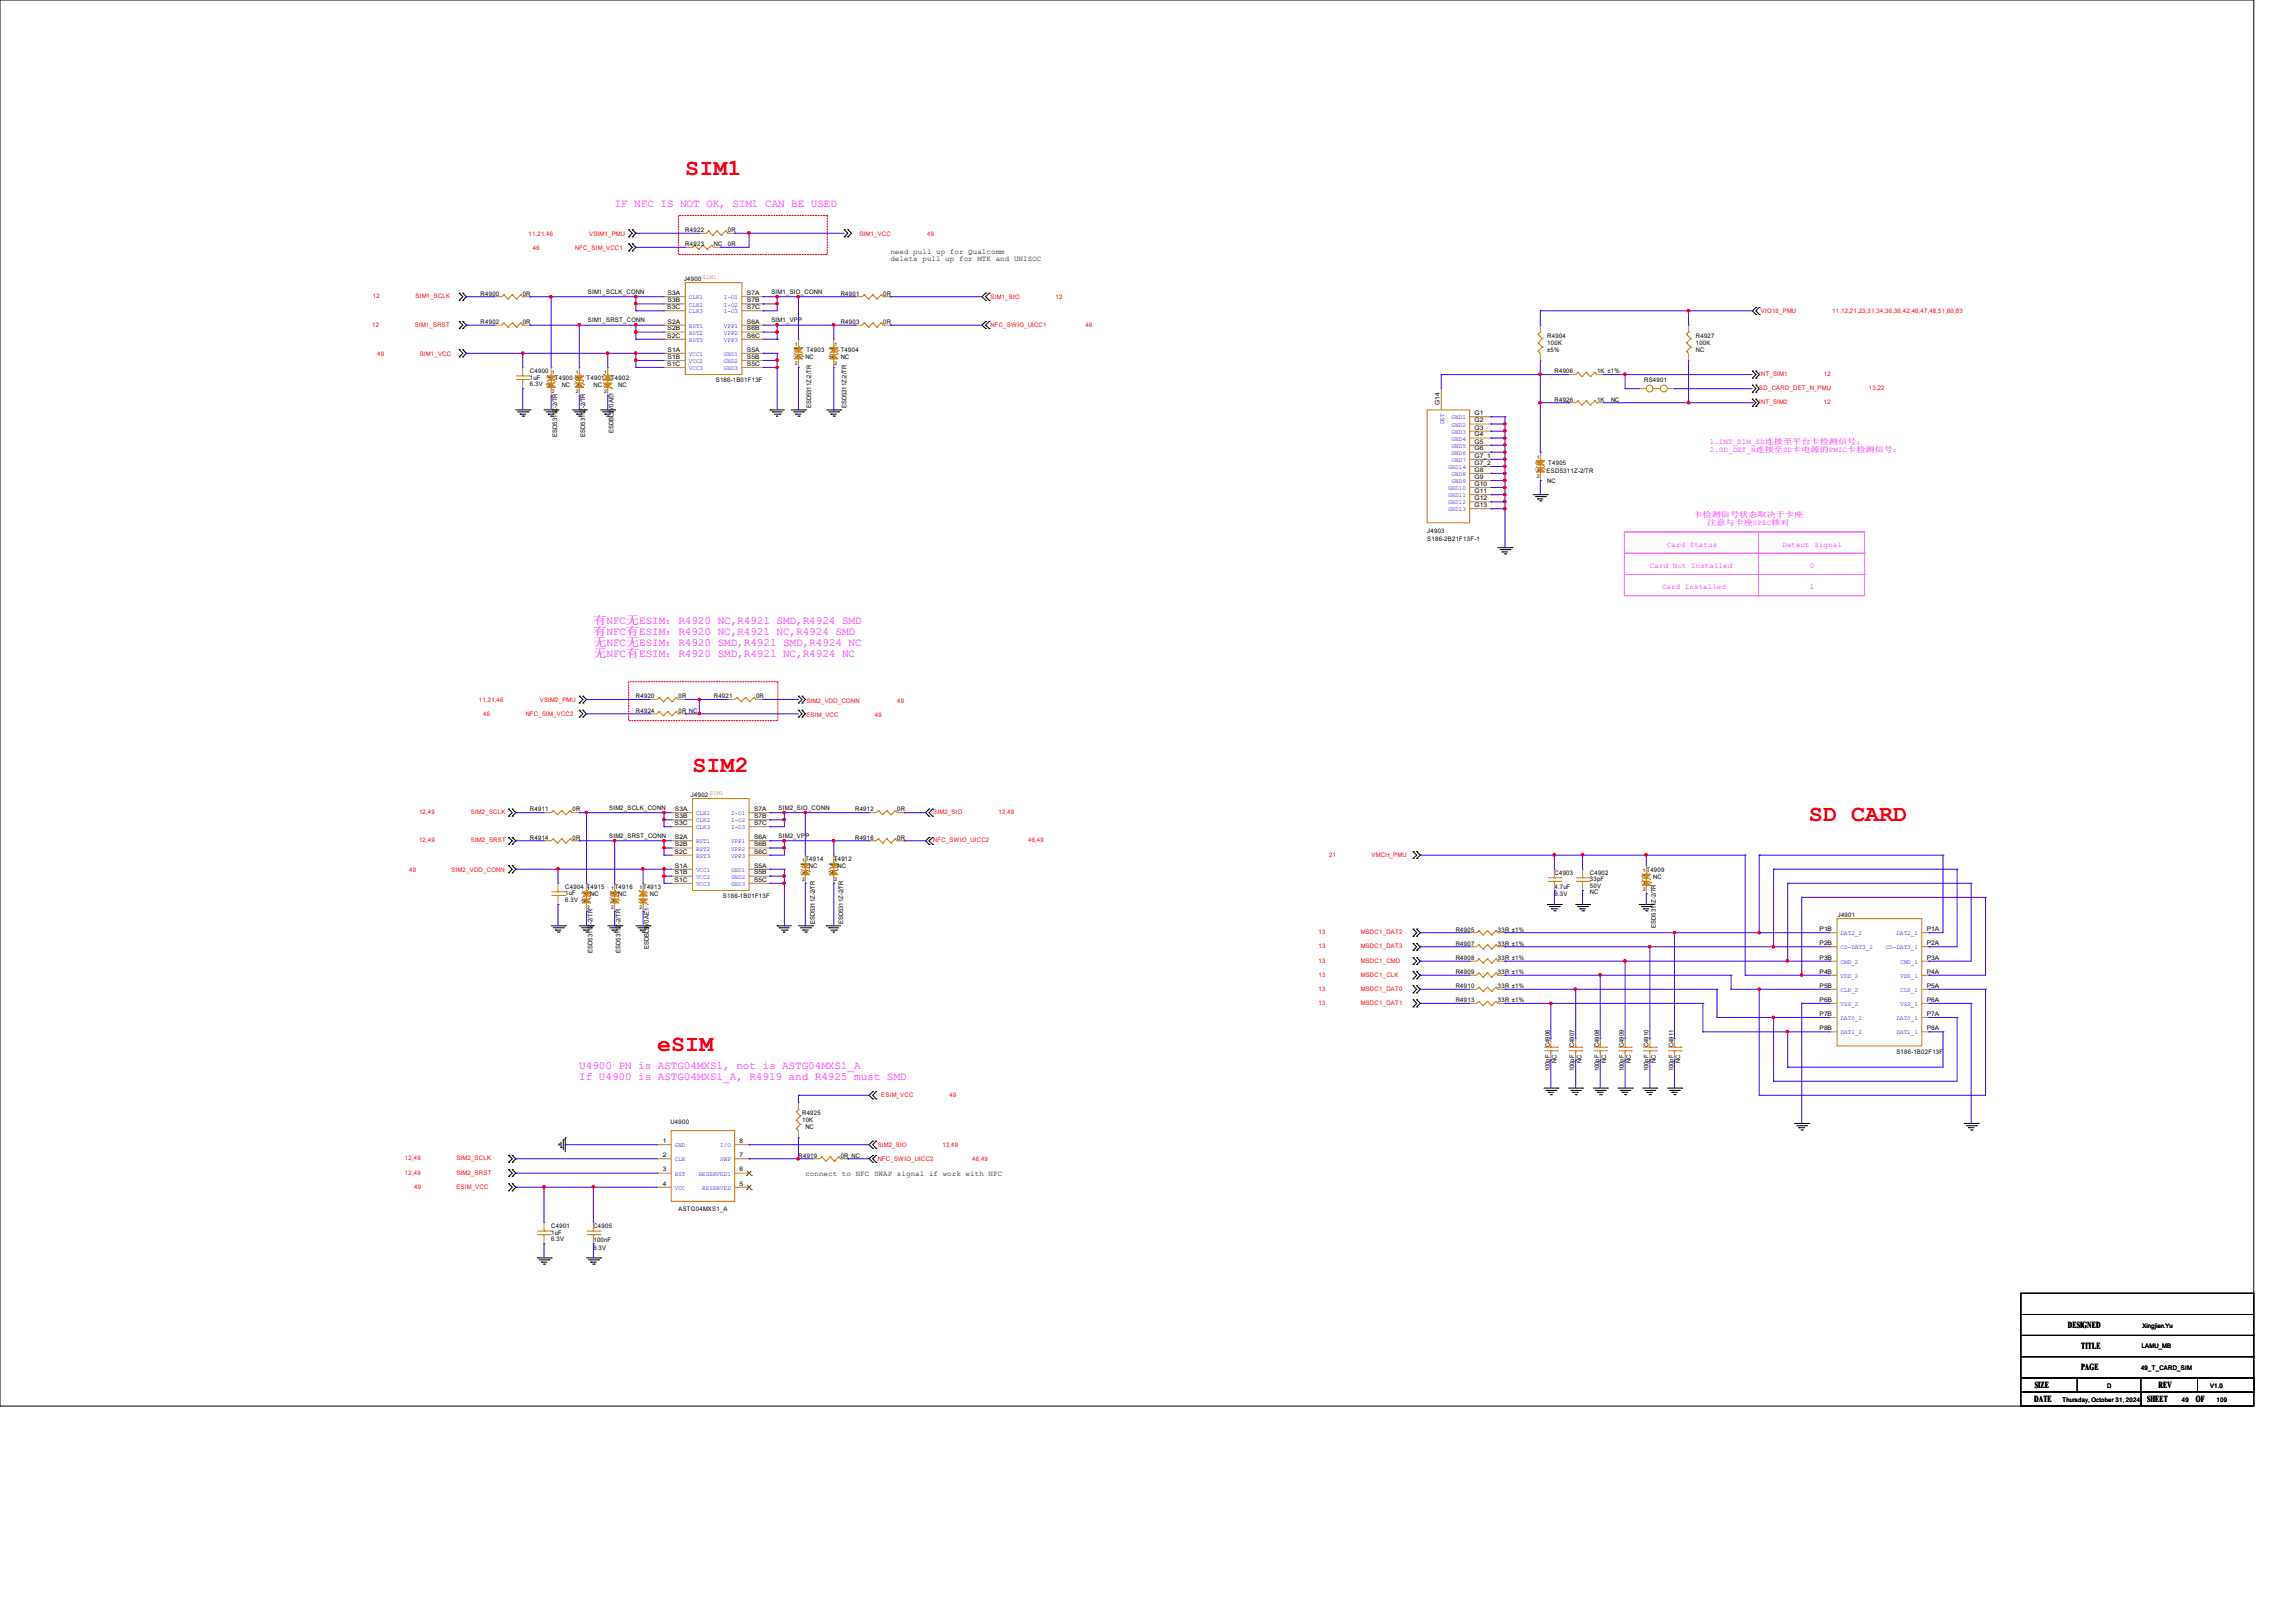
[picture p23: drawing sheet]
<svg xmlns="http://www.w3.org/2000/svg" width="297mm" height="210mm" viewBox="0 0 297 210" stroke-linecap="round" stroke-linejoin="round" font-family="sans-serif">
<defs><g id="words">
<g font-size="3" fill="#f00">
<text x="88.7" y="22.6">SIM1</text>
<text x="89.6" y="99.9">SIM2</text>
<text x="234.1" y="106.3">SD CARD</text>
<text x="85" y="136">eSIM</text>
</g>
<g font-size="1.4" fill="#f0f">
<text x="79.5" y="26.8">IF NFC IS NOT OK, SIM1 CAN BE USED</text>
<text x="76.8" y="80.7">有NFC无ESIM：R4920 NC,R4921 SMD,R4924 SMD</text>
<text x="76.8" y="82.2">有NFC有ESIM：R4920 NC,R4921 NC,R4924 SMD</text>
<text x="76.8" y="83.6">无NFC无ESIM：R4920 SMD,R4921 SMD,R4924 NC</text>
<text x="76.8" y="85.1">无NFC有ESIM：R4920 SMD,R4921 NC,R4924 NC</text>
<text x="75" y="138.3">U4900 PN is ASTG04MXS1, not is ASTG04MXS1_A</text>
<text x="75" y="139.8">If U4900 is ASTG04MXS1_A, R4919 and R4925 must SMD</text>
</g>
<g font-size="1.2">
<text x="267.6" y="171.8">DESIGNED</text>
<text x="263.3" y="179.6">SIZE</text>
<text x="269.4" y="174.6">TITLE</text>
<text x="269.4" y="177.3">PAGE</text>
<text x="279.3" y="179.6">REV</text>
<text x="263.3" y="181.4">DATE</text>
<text x="277.9" y="181.4">SHEET</text>
<text x="284.2" y="181.4">OF</text>
</g>
<g font-size="1">
<text x="115.2" y="32.8">need pull up for Qualcomm</text>
<text x="115.2" y="33.8">delets pull up for MTK and UNISOC</text>
<text x="104.2" y="152.1">connect to NFC SWAP signal if work with NFC</text>
</g>
<g font-size="1" fill="#f0f">
<text x="221.3" y="57.5">1.INT_SIM_SD连接至平台卡检测信号；</text>
<text x="221.3" y="58.5">2.SD_DET_N连接至SD卡电源的PMIC卡检测信号；</text>
<text x="215.7" y="70.7">Card Status</text>
<text x="219.2" y="66.9">卡检测信号状态取决于卡座</text>
<text x="220.9" y="67.9">注意与卡座SPEC核对</text>
<text x="230.7" y="70.7">Detect Signal</text>
<text x="213.5" y="73.5">Card Not Installed</text>
<text x="215.1" y="76.2">Card Installed</text>
<text x="234.2" y="73.5">0</text>
<text x="234.2" y="76.2">1</text>
</g>
<g font-size=".8" fill="#f00">
<text x="68.4" y="30.5">11,21,46</text>
<text x="69" y="32.3">46</text>
<text x="74.4" y="32.3">NFC_SIM_VCC1</text>
<text x="76.2" y="30.5">VSIM1_PMU</text>
<text x="111.2" y="30.6">SIM1_VCC</text>
<text x="120" y="30.6">49</text>
<text x="48.3" y="38.6">12</text>
<text x="53.8" y="38.6">SIM1_SCLK</text>
<text x="128.2" y="38.7">SIM1_SIO</text>
<text x="136.6" y="38.7">12</text>
<text x="227.9" y="40.6">VIO18_PMU</text>
<text x="237.1" y="40.6">11,12,21,23,31,34,36,38,42,46,47,48,51,60,83</text>
<text x="48.2" y="42.3">12</text>
<text x="48.8" y="46">49</text>
<text x="53.7" y="42.3">SIM1_SRST</text>
<text x="54.3" y="46">SIM1_VCC</text>
<text x="128.2" y="42.4">NFC_SWIO_UICC1</text>
<text x="140.5" y="42.4">46</text>
<text x="227.7" y="48.7">INT_SIM1</text>
<text x="227.7" y="50.5">SD_CARD_DET_N_PMU</text>
<text x="227.7" y="52.3">INT_SIM2</text>
<text x="236" y="48.7">12</text>
<text x="236" y="52.3">12</text>
<text x="241.9" y="50.5">13,22</text>
<text x="62" y="90.8">11,21,46</text>
<text x="62.5" y="92.7">46</text>
<text x="68" y="92.7">NFC_SIM_VCC2</text>
<text x="69.9" y="90.8">VSIM2_PMU</text>
<text x="104.4" y="90.9">SIM2_VDD_CONN</text>
<text x="104.4" y="92.7">ESIM_VCC</text>
<text x="113.2" y="92.7">49</text>
<text x="116.1" y="90.9">49</text>
<text x="54.2" y="105.4">12,49</text>
<text x="60.9" y="105.4">SIM2_SCLK</text>
<text x="120.8" y="105.4">SIM2_SIO</text>
<text x="129.2" y="105.4">12,49</text>
<text x="53" y="112.8">49</text>
<text x="54.2" y="109">12,49</text>
<text x="58.4" y="112.8">SIM2_VDD_CONN</text>
<text x="60.9" y="109">SIM2_SRST</text>
<text x="120.8" y="109">NFC_SWIO_UICC2</text>
<text x="133.1" y="109">46,49</text>
<text x="172" y="110.9">21</text>
<text x="177.5" y="110.9">VMCH_PMU</text>
<text x="170.7" y="120.9">13</text>
<text x="170.7" y="122.7">13</text>
<text x="170.7" y="124.6">13</text>
<text x="176.1" y="120.9">MSDC1_DAT2</text>
<text x="176.1" y="122.7">MSDC1_DAT3</text>
<text x="176.1" y="124.6">MSDC1_CMD</text>
<text x="170.7" y="126.4">13</text>
<text x="170.7" y="130">13</text>
<text x="170.7" y="128.2">13</text>
<text x="176.1" y="126.4">MSDC1_CLK</text>
<text x="176.1" y="130">MSDC1_DAT1</text>
<text x="176.1" y="128.2">MSDC1_DAT0</text>
<text x="114.1" y="141.9">ESIM_VCC</text>
<text x="122.9" y="141.9">49</text>
<text x="113.6" y="148.4">SIM2_SIO</text>
<text x="122" y="148.4">12,49</text>
<text x="52.4" y="150.2">12,49</text>
<text x="52.4" y="152">12,49</text>
<text x="53.6" y="153.8">49</text>
<text x="59.1" y="150.2">SIM2_SCLK</text>
<text x="59.1" y="152">SIM2_SRST</text>
<text x="59.1" y="153.8">ESIM_VCC</text>
<text x="113.6" y="150.3">NFC_SWIO_UICC2</text>
<text x="125.8" y="150.3">46,49</text>
</g>
<g font-size=".8">
<text x="88.7" y="31.8">R4923</text>
<text x="88.7" y="30">R4922</text>
<text x="92.4" y="31.8">NC</text>
<text x="94.2" y="31.8">0R</text>
<text x="94.2" y="30">0R</text>
<text x="62.2" y="38.3">R4900</text>
<text x="62.2" y="41.9">R4902</text>
<text x="67.7" y="38.3">0R</text>
<text x="67.7" y="41.9">0R</text>
<text x="76.1" y="38">SIM1_SCLK_CONN</text>
<text x="76.1" y="41.7">SIM1_SRST_CONN</text>
<text x="86.4" y="40">S3C</text>
<text x="86.4" y="38.2">S3A</text>
<text x="86.4" y="41.9">S2A</text>
<text x="86.4" y="39.1">S3B</text>
<text x="88.5" y="36.4">J4900</text>
<text x="96.6" y="38.2">S7A</text>
<text x="96.6" y="41.9">S6A</text>
<text x="96.6" y="39.1">S7B</text>
<text x="96.6" y="40">S7C</text>
<text x="99.8" y="38">SIM1_SIO_CONN</text>
<text x="99.8" y="41.7">SIM1_VPP</text>
<text x="108.8" y="38.3">R4901</text>
<text x="108.8" y="41.9">R4903</text>
<text x="114.3" y="38.3">0R</text>
<text x="114.3" y="41.9">0R</text>
<text x="86.4" y="43.7">S2C</text>
<text x="86.4" y="47.3">S1C</text>
<text x="86.4" y="45.5">S1A</text>
<text x="86.4" y="46.4">S1B</text>
<text x="86.4" y="42.8">S2B</text>
<text x="96.6" y="45.5">S5A</text>
<text x="96.6" y="46.4">S5B</text>
<text x="96.6" y="47.3">S5C</text>
<text x="96.6" y="42.8">S6B</text>
<text x="96.6" y="43.7">S6C</text>
<text x="104.2" y="46.5">NC</text>
<text x="104.4" y="45.5">T4903</text>
<text x="108.8" y="45.5">T4904</text>
<text x="108.8" y="46.5">NC</text>
<text x="200.2" y="43.7">R4904</text>
<text x="200.2" y="44.7">100K</text>
<text x="200.2" y="45.5">±5%</text>
<text x="219.5" y="43.7">R4927</text>
<text x="219.5" y="44.7">100K</text>
<text x="219.5" y="45.5">NC</text>
<text x="68.6" y="48.3">C4900</text>
<text x="68.6" y="49.1">1uF</text>
<text x="68.6" y="50">6.3V</text>
<text x="71.8" y="49.2">T4900</text>
<text x="72.7" y="50.1">NC</text>
<text x="75.9" y="49.2">T4901</text>
<text x="76.8" y="50.1">NC</text>
<text x="79.1" y="49.2">T4902</text>
<text x="80" y="50.1">NC</text>
<text x="92.6" y="49.5">S186-1B01F13F</text>
<text x="105" y="52.8" transform="rotate(-90 105 52.8)">ESD5311Z-2/TR</text>
<text x="109.6" y="52.8" transform="rotate(-90 109.6 52.8)">ESD5311Z-2/TR</text>
<text x="186.3" y="52.4" transform="rotate(-90 186.3 52.4)">G14</text>
<text x="190.8" y="53.7">G1</text>
<text x="201.2" y="52">R4926</text>
<text x="201.2" y="48.3">R4906</text>
<text x="206.7" y="52">1K</text>
<text x="206.7" y="48.3">1K ±1%</text>
<text x="208.5" y="52">NC</text>
<text x="212.8" y="49.5">RS4901</text>
<text x="72.1" y="56.5" transform="rotate(-90 72.1 56.5)">ESD5311Z-2/TR</text>
<text x="75.7" y="56.5" transform="rotate(-90 75.7 56.5)">ESD5311Z-2/TR</text>
<text x="79.4" y="56.1" transform="rotate(-90 79.4 56.1)">ESDBL5V0AE1</text>
<text x="190.8" y="54.7">G2</text>
<text x="190.8" y="55.6">G3</text>
<text x="190.8" y="56.5">G4</text>
<text x="190.8" y="57.4">G5</text>
<text x="190.8" y="58.3">G6</text>
<text x="190.8" y="59.2">G7_1</text>
<text x="190.8" y="61">G8</text>
<text x="190.8" y="62">G9</text>
<text x="190.8" y="62.9">G10</text>
<text x="190.8" y="63.8">G11</text>
<text x="190.8" y="64.7">G12</text>
<text x="190.8" y="65.6">G13</text>
<text x="190.8" y="60.2">G7_2</text>
<text x="200.2" y="61.2">ESD5311Z-2/TR</text>
<text x="200.2" y="62.5">NC</text>
<text x="200.4" y="60.2">T4905</text>
<text x="184.7" y="69">J4903</text>
<text x="184.7" y="70.1">S186-2B21F13F-1</text>
<text x="82.3" y="92.2">R4924</text>
<text x="82.3" y="90.4">R4920</text>
<text x="87.8" y="92.2">0R NC</text>
<text x="87.8" y="90.4">0R</text>
<text x="92.4" y="90.4">R4921</text>
<text x="97.8" y="90.4">0R</text>
<text x="68.6" y="105">R4911</text>
<text x="74.1" y="105">0R</text>
<text x="78.8" y="104.8">SIM2_SCLK_CONN</text>
<text x="87.3" y="106.8">S3C</text>
<text x="87.3" y="104.9">S3A</text>
<text x="87.3" y="105.9">S3B</text>
<text x="89.4" y="103.2">J4902</text>
<text x="97.6" y="104.9">S7A</text>
<text x="97.6" y="105.9">S7B</text>
<text x="97.6" y="106.8">S7C</text>
<text x="100.8" y="104.8">SIM2_SIO_CONN</text>
<text x="110.7" y="105">R4912</text>
<text x="116.1" y="105">0R</text>
<text x="68.6" y="108.7">R4914</text>
<text x="74.1" y="108.7">0R</text>
<text x="78.8" y="108.4">SIM2_SRST_CONN</text>
<text x="87.3" y="110.4">S2C</text>
<text x="87.3" y="112.3">S1A</text>
<text x="87.3" y="113.2">S1B</text>
<text x="87.3" y="109.5">S2B</text>
<text x="87.3" y="108.6">S2A</text>
<text x="97.6" y="112.3">S5A</text>
<text x="97.6" y="108.6">S6A</text>
<text x="97.6" y="113.2">S5B</text>
<text x="97.6" y="109.5">S6B</text>
<text x="97.6" y="110.4">S6C</text>
<text x="100.8" y="108.4">SIM2_VPP</text>
<text x="104.2" y="111.4">T4914</text>
<text x="104.7" y="112.3">NC</text>
<text x="107.9" y="111.4">T4912</text>
<text x="108.4" y="112.3">NC</text>
<text x="110.7" y="108.7">R4916</text>
<text x="116.1" y="108.7">0R</text>
<text x="201.2" y="113.2">C4903</text>
<text x="205.8" y="113.2">C4902</text>
<text x="213.1" y="112.8">T4909</text>
<text x="214" y="113.7">NC</text>
<text x="73.2" y="115.1">C4904 T4915</text>
<text x="73.2" y="115.9">1uF</text>
<text x="73.2" y="116.7">6.3V</text>
<text x="76.4" y="116">NC</text>
<text x="79.5" y="115.1">T4916</text>
<text x="80" y="116">NC</text>
<text x="83.2" y="115.1">T4913</text>
<text x="84.1" y="116">NC</text>
<text x="87.3" y="114.1">S1C</text>
<text x="93.6" y="116.2">S186-1B01F13F</text>
<text x="97.6" y="114.1">S5C</text>
<text x="105.4" y="119.6" transform="rotate(-90 105.4 119.6)">ESD5311Z-2/TR</text>
<text x="109.1" y="119.6" transform="rotate(-90 109.1 119.6)">ESD5311Z-2/TR</text>
<text x="201.2" y="115.1">4.7uF</text>
<text x="201.2" y="116">6.3V</text>
<text x="205.8" y="114">33pF</text>
<text x="205.8" y="115.7">NC</text>
<text x="205.8" y="114.9">50V</text>
<text x="237.8" y="118.6">J4901</text>
<text x="76.7" y="123.3" transform="rotate(-90 76.7 123.3)">ESD5311Z-2/TR</text>
<text x="80.3" y="123.3" transform="rotate(-90 80.3 123.3)">ESD5311Z-2/TR</text>
<text x="84" y="122.8" transform="rotate(-90 84 122.8)">ESDBL5V0AE1</text>
<text x="188.4" y="120.6">R4905</text>
<text x="188.4" y="122.4">R4907</text>
<text x="188.4" y="124.2">R4908</text>
<text x="193.9" y="120.6">33R ±1%</text>
<text x="193.9" y="122.4">33R ±1%</text>
<text x="193.9" y="124.2">33R ±1%</text>
<text x="214.3" y="120.1" transform="rotate(-90 214.3 120.1)">ESD5311Z-2/TR</text>
<text x="235.5" y="120.5">P1B</text>
<text x="235.5" y="122.3">P2B</text>
<text x="235.5" y="124.2">P3B</text>
<text x="235.5" y="126">P4B</text>
<text x="249.3" y="124.2">P3A</text>
<text x="249.3" y="120.5">P1A</text>
<text x="249.3" y="126">P4A</text>
<text x="249.3" y="122.3">P2A</text>
<text x="188.4" y="126">R4909</text>
<text x="188.4" y="129.7">R4913</text>
<text x="188.4" y="127.8">R4910</text>
<text x="193.9" y="126">33R ±1%</text>
<text x="193.9" y="129.7">33R ±1%</text>
<text x="193.9" y="127.8">33R ±1%</text>
<text x="235.5" y="127.8">P5B</text>
<text x="235.5" y="131.4">P7B</text>
<text x="235.5" y="129.6">P6B</text>
<text x="249.3" y="127.8">P5A</text>
<text x="249.3" y="131.4">P7A</text>
<text x="249.3" y="129.6">P6A</text>
<text x="200.6" y="135.5" transform="rotate(-90 200.6 135.5)">C4906</text>
<text x="201.5" y="137.5" transform="rotate(-90 201.5 137.5)">NC</text>
<text x="203.7" y="135.5" transform="rotate(-90 203.7 135.5)">C4907</text>
<text x="204.7" y="137.5" transform="rotate(-90 204.7 137.5)">NC</text>
<text x="207" y="135.5" transform="rotate(-90 207 135.5)">C4908</text>
<text x="207.8" y="137.5" transform="rotate(-90 207.8 137.5)">NC</text>
<text x="210.1" y="135.5" transform="rotate(-90 210.1 135.5)">C4909</text>
<text x="211.1" y="137.5" transform="rotate(-90 211.1 137.5)">NC</text>
<text x="213.4" y="135.5" transform="rotate(-90 213.4 135.5)">C4910</text>
<text x="214.3" y="137.5" transform="rotate(-90 214.3 137.5)">NC</text>
<text x="216.6" y="135.5" transform="rotate(-90 216.6 135.5)">C4911</text>
<text x="217.5" y="137.5" transform="rotate(-90 217.5 137.5)">NC</text>
<text x="235.5" y="133.3">P8B</text>
<text x="245.4" y="136.4">S186-1B02F13F</text>
<text x="249.3" y="133.3">P8A</text>
<text x="200.6" y="138.6" transform="rotate(-90 200.6 138.6)">100pF</text>
<text x="203.7" y="138.6" transform="rotate(-90 203.7 138.6)">100pF</text>
<text x="207" y="138.6" transform="rotate(-90 207 138.6)">100pF</text>
<text x="210.1" y="138.6" transform="rotate(-90 210.1 138.6)">100pF</text>
<text x="213.4" y="138.6" transform="rotate(-90 213.4 138.6)">100pF</text>
<text x="216.6" y="138.6" transform="rotate(-90 216.6 138.6)">100pF</text>
<text x="85.8" y="147.9">1</text>
<text x="85.8" y="149.7">2</text>
<text x="86.8" y="145.5">U4900</text>
<text x="95.7" y="149.7">7</text>
<text x="95.7" y="147.9">8</text>
<text x="103.3" y="149.8">R4919</text>
<text x="103.8" y="144.3">R4925</text>
<text x="103.8" y="145.2">10K</text>
<text x="104.2" y="146.1">NC</text>
<text x="108.8" y="149.8">0R NC</text>
<text x="85.8" y="151.6">3</text>
<text x="85.8" y="153.4">4</text>
<text x="95.7" y="153.4">5</text>
<text x="95.7" y="151.6">6</text>
<text x="71.3" y="159">C4901</text>
<text x="71.3" y="159.8">1uF</text>
<text x="71.3" y="160.6">6.3V</text>
<text x="76.8" y="159">C4905</text>
<text x="76.8" y="160.8">100nF</text>
<text x="76.8" y="161.7">6.3V</text>
<text x="87.8" y="156.7">ASTG04MXS1_A</text>
<text x="277.3" y="171.8">Xingjian.Yu</text>
<text x="272.7" y="179.6">D</text>
<text x="277.1" y="177.2">49_T_CARD_SIM</text>
<text x="277.2" y="174.5">LAMU_MB</text>
<text x="286" y="179.6">V1.0</text>
<text x="266.9" y="181.4">Thursday, October 31, 2024</text>
<text x="282.4" y="181.4">49</text>
<text x="286.9" y="181.4">109</text>
</g>
<g font-size=".8" fill="#00c">
<text x="89.2" y="38.7">CLK1</text>
<text x="89.2" y="39.7">CLK2</text>
<text x="89.2" y="40.6">CLK3</text>
<text x="93.7" y="38.7">I-O1</text>
<text x="93.7" y="39.7">I-O2</text>
<text x="93.7" y="40.6">I-O3</text>
<text x="89.2" y="44.2">RST3</text>
<text x="89.2" y="46.1">VCC1</text>
<text x="89.2" y="47">VCC2</text>
<text x="89.2" y="47.9">VCC3</text>
<text x="89.2" y="43.3">RST2</text>
<text x="89.2" y="42.4">RST1</text>
<text x="93.7" y="46.1">GND1</text>
<text x="93.7" y="42.4">VPP1</text>
<text x="93.7" y="47">GND2</text>
<text x="93.7" y="47.9">GND3</text>
<text x="93.7" y="43.3">VPP2</text>
<text x="93.7" y="44.2">VPP3</text>
<text x="103.2" y="46.3" transform="rotate(-90 103.2 46.3)">2</text>
<text x="103.2" y="45.3" transform="rotate(-90 103.2 45.3)">1</text>
<text x="107.8" y="46.3" transform="rotate(-90 107.8 46.3)">2</text>
<text x="107.8" y="45.3" transform="rotate(-90 107.8 45.3)">1</text>
<text x="71.2" y="49.9" transform="rotate(-90 71.2 49.9)">2</text>
<text x="71.2" y="49" transform="rotate(-90 71.2 49)">1</text>
<text x="74.9" y="49.9" transform="rotate(-90 74.9 49.9)">2</text>
<text x="74.9" y="49" transform="rotate(-90 74.9 49)">1</text>
<text x="186.9" y="54.9" transform="rotate(-90 186.9 54.9)">DET</text>
<text x="187.9" y="54.3">GND1</text>
<text x="187.9" y="55.2">GND2</text>
<text x="187.9" y="56.1">GND3</text>
<text x="187.9" y="57">GND4</text>
<text x="187.9" y="58">GND5</text>
<text x="187.9" y="58.8">GND6</text>
<text x="187.9" y="59.8">GND7</text>
<text x="199.2" y="60" transform="rotate(-90 199.2 60)">1</text>
<text x="187.4" y="63.4">GND10</text>
<text x="187.4" y="64.3">GND11</text>
<text x="187.4" y="65.3">GND12</text>
<text x="187.4" y="60.7">GND14</text>
<text x="187.9" y="61.6">GND8</text>
<text x="187.9" y="62.5">GND9</text>
<text x="199.2" y="60.9" transform="rotate(-90 199.2 60.9)">2</text>
<text x="187.4" y="66.2">GND13</text>
<text x="90.1" y="105.5">CLK1</text>
<text x="90.1" y="106.4">CLK2</text>
<text x="90.1" y="107.3">CLK3</text>
<text x="94.6" y="105.5">I-O1</text>
<text x="94.6" y="106.4">I-O2</text>
<text x="94.6" y="107.3">I-O3</text>
<text x="90.1" y="111">RST3</text>
<text x="90.1" y="112.8">VCC1</text>
<text x="90.1" y="113.7">VCC2</text>
<text x="90.1" y="110.1">RST2</text>
<text x="90.1" y="109.1">RST1</text>
<text x="94.6" y="112.8">GND1</text>
<text x="94.6" y="109.1">VPP1</text>
<text x="94.6" y="113.7">GND2</text>
<text x="94.6" y="110.1">VPP2</text>
<text x="94.6" y="111">VPP3</text>
<text x="104.1" y="113" transform="rotate(-90 104.1 113)">2</text>
<text x="104.1" y="112.1" transform="rotate(-90 104.1 112.1)">1</text>
<text x="107.8" y="113" transform="rotate(-90 107.8 113)">2</text>
<text x="107.8" y="112.1" transform="rotate(-90 107.8 112.1)">1</text>
<text x="212.9" y="113.5" transform="rotate(-90 212.9 113.5)">1</text>
<text x="75.8" y="116.7" transform="rotate(-90 75.8 116.7)">2</text>
<text x="75.8" y="115.8" transform="rotate(-90 75.8 115.8)">1</text>
<text x="79.5" y="116.7" transform="rotate(-90 79.5 116.7)">2</text>
<text x="79.5" y="115.8" transform="rotate(-90 79.5 115.8)">1</text>
<text x="90.1" y="114.6">VCC3</text>
<text x="94.6" y="114.6">GND3</text>
<text x="212.9" y="114.4" transform="rotate(-90 212.9 114.4)">2</text>
<text x="238.2" y="121">DAT2_2</text>
<text x="238.2" y="122.8">CD-DAT3_2</text>
<text x="238.2" y="124.7">CMD_2</text>
<text x="244" y="122.8">CD-DAT3_1</text>
<text x="245.4" y="121">DAT2_1</text>
<text x="245.9" y="124.7">CMD_1</text>
<text x="238.2" y="128.4">CLK_2</text>
<text x="238.2" y="132">DAT0_2</text>
<text x="238.2" y="126.5">VDD_2</text>
<text x="238.2" y="130.2">VSS_2</text>
<text x="245.4" y="132">DAT0_1</text>
<text x="245.9" y="128.4">CLK_1</text>
<text x="245.9" y="130.2">VSS_1</text>
<text x="245.9" y="126.5">VDD_1</text>
<text x="238.2" y="133.9">DAT1_2</text>
<text x="245.4" y="133.9">DAT1_1</text>
<text x="87.3" y="148.5">GND</text>
<text x="93.2" y="148.5">I/O</text>
<text x="87.3" y="150.3">CLK</text>
<text x="87.3" y="152.1">RST</text>
<text x="87.3" y="154">VCC</text>
<text x="90.4" y="152.1">RESERVED1</text>
<text x="90.9" y="154">RESERVED</text>
<text x="93.2" y="150.3">SWP</text>
</g>
<g font-size=".8" fill="#cc8006">
<text x="90.9" y="36.2">SIM1</text>
<text x="91.8" y="102.9">SIM1</text>
</g>
<g font-size=".6">
<text x="102.9" y="44.7">1</text>
<text x="102.9" y="47.2">2</text>
<text x="108" y="44.7">1</text>
<text x="108" y="47.2">2</text>
<text x="71.4" y="48.4">1</text>
<text x="71.4" y="50.9">2</text>
<text x="74.5" y="48.4">1</text>
<text x="74.5" y="50.9">2</text>
<text x="78.2" y="48.3">1</text>
<text x="78.2" y="50.9">2</text>
<text x="198.9" y="59.4">1</text>
<text x="198.9" y="61.8">2</text>
<text x="103.8" y="111.5">1</text>
<text x="103.8" y="114">2</text>
<text x="108" y="111.5">1</text>
<text x="108" y="114">2</text>
<text x="212.6" y="112.9">1</text>
<text x="76" y="115.1">1</text>
<text x="76" y="117.6">2</text>
<text x="79.1" y="115.1">1</text>
<text x="79.1" y="117.6">2</text>
<text x="82.8" y="115.1">1</text>
<text x="82.8" y="117.6">2</text>
<text x="212.6" y="115.4">2</text>
</g>
</g></defs>
<g fill="none" stroke="#000" stroke-width=".13">
<path d="M0 0h291.7v181.9h-291.7zM59.4 37.9h.1M59.4 38.9h.1M59.4 37.9l.5 .5-.5 .5M59.9 38.9h.1M59.9 37.9h.1M59.9 37.9l.5 .5-.5 .5M81.4 30.6h.1M81.4 29.7h.1M81.4 32.5h.1M81.4 31.5h.1M81.4 29.7l.4 .5-.4 .4"/>
<path d="M81.4 31.5l.4 .5-.4 .5M81.8 29.7h.1M81.8 30.6h.1M81.8 31.5h.1M81.8 32.5h.1M81.8 29.7l.5 .5-.5 .4M81.8 31.5l.5 .5-.5 .5M109.3 29.7h.1M109.3 30.6h.1M109.3 29.7l.4 .5-.4 .4M109.7 29.7h.1M109.7 30.6h.1"/>
<path d="M109.7 29.7l.5 .5-.5 .4M127.6 37.9h.1M127.6 38.9h.1M127.6 37.9l-.5 .5 .5 .5M128 38.9h.1M128 37.9h.1M128 37.9l-.4 .5 .4 .5M227.2 39.8h.1M227.2 39.8l-.4 .4 .4 .5M227.7 39.8h.1M227.7 39.8l-.5 .4 .5 .5M59.4 41.6h.1"/>
<path d="M59.4 42.5h.1M59.4 46.2h.1M59.4 45.3h.1M59.4 41.6l.5 .5-.5 .4M59.4 45.3l.5 .4-.5 .5M59.9 42.5h.1M59.9 41.6h.1M59.9 45.3h.1M59.9 46.2h.1M59.9 41.6l.5 .5-.5 .4M59.9 45.3l.5 .4-.5 .5M66.8 53h1.8"/>
<path d="M67 53.3h1.3M67.3 53.6h.1M67.3 53.6h.7M67.6 53.8h.2M67.8 53.8h.1M68.3 53.3h.1M68.6 53h.1M70.4 53h1.8M70.7 53.3h1.3M71 53.6h.1M71 53.6h.7M71.2 53.8h.2"/>
<path d="M71.4 53.8h.1M72 53.3h.1M72.2 53h.1M74.1 53h1.8M74.3 53.3h1.3M74.6 53.6h.1M74.6 53.6h.8M74.9 53.8h.2M75.1 53.8h.1M75.6 53.3h.1M75.9 53h.1M77.7 53h1.8"/>
<path d="M78 53.3h1.3M78.3 53.6h.1M78.3 53.6h.7M78.5 53.8h.2M78.7 53.8h.1M79.3 53.3h.1M79.5 53h.1M99.7 53h.1M99.7 53h1.8M99.9 53.3h.1M99.9 53.3h1.3M100.2 53.6h.8"/>
<path d="M100.5 53.8h.1M100.5 53.8h.2M101 53.6h.1M102.4 53h1.8M102.7 53.3h1.3M103 53.6h.1M103 53.6h.7M103.3 53.8h.1M103.4 53.8h.1M104 53.3h.1M104.2 53h.1M107 53h1.8"/>
<path d="M107.3 53.3h1.2M107.5 53.6h.1M107.5 53.6h.7M107.8 53.8h.2M108 53.8h.1M108.5 53.3h.1M108.8 53h.1M127.6 41.6h.1M127.6 42.5h.1M127.6 41.6l-.5 .5 .5 .4M128 42.5h.1M128 41.6h.1"/>
<path d="M128 41.6l-.4 .5 .4 .4M226.8 48h.1M226.8 48.9h.1M226.8 49.8h.1M226.8 50.8h.1M226.8 51.6h.1M226.8 52.6h.1M226.8 48l.4 .5-.4 .4M226.8 49.8l.4 .5-.4 .5M226.8 51.6l.4 .5-.4 .5M227.2 48h.1M227.2 48.9h.1"/>
<path d="M227.2 49.8h.1M227.2 50.8h.1M227.2 40.7h.1M227.2 51.6h.1M227.2 52.6h.1M227.2 48l.5 .5-.5 .4M227.2 49.8l.5 .5-.5 .5M227.2 51.6l.5 .5-.5 .5M227.7 40.7h.1M193.8 70.9h1.9M194.1 71.1h1.3M194.4 71.4h.1"/>
<path d="M194.4 71.4h.7M194.7 71.7h.2M194.9 71.7h.1M195.4 71.1h.1M195.7 70.9h.1M198.4 64h1.8M198.7 64.3h1.3M199 64.6h.1M199 64.6h.7M199.3 64.8h.1M199.4 64.8h.1M200 64.3h.1"/>
<path d="M200.2 64h.1M75 91h.1M75 90.1h.1M75 92.8h.1M75 91.9h.1M75 90.1l.4 .4-.4 .5M75 91.9l.4 .5-.4 .4M75.4 90.1h.1M75.4 91h.1M75.4 91.9h.1M75.4 92.8h.1M75.4 90.1l.5 .4-.5 .5"/>
<path d="M75.4 91.9l.5 .5-.5 .4M103.3 90.1h.1M103.3 91h.1M103.3 91.9h.1M103.3 92.8h.1M103.3 90.1l.5 .4-.5 .5M103.3 91.9l.5 .5-.5 .4M103.8 90.1h.1M103.8 91h.1M103.8 91.9h.1M103.8 92.8h.1M103.8 90.1l.4 .4-.4 .5"/>
<path d="M103.8 91.9l.4 .5-.4 .4M65.8 104.7h.1M65.8 105.6h.1M65.8 108.4h.1M65.8 109.3h.1M65.8 112.9h.1M65.8 112h.1M65.8 104.7l.5 .5-.5 .4M65.8 108.4l.5 .4-.5 .5M65.8 112l.5 .5-.5 .4M66.3 105.6h.1M66.3 104.7h.1"/>
<path d="M66.3 109.3h.1M66.3 108.4h.1M66.3 112h.1M66.3 112.9h.1M66.3 104.7l.5 .5-.5 .4M66.3 108.4l.5 .4-.5 .5M66.3 112l.5 .5-.5 .4M71.3 119.8h1.9M73.2 119.8h.1M75 119.8h1.8M76.8 119.8h.1M78.7 119.8h1.8"/>
<path d="M80.5 119.8h.1M82.3 119.8h1.8M84.1 119.8h.1M100.6 119.8h.1M100.6 119.8h1.8M103.3 119.8h1.9M105.2 119.8h.1M107 119.8h.1M107 119.8h1.8M120.2 105.6h.1M120.2 104.7h.1M120.2 109.3h.1"/>
<path d="M120.2 108.4h.1M120.2 104.7l-.4 .5 .4 .4M120.2 108.4l-.4 .4 .4 .5M120.7 104.7h.1M120.7 105.6h.1M120.7 108.4h.1M120.7 109.3h.1M120.7 104.7l-.5 .5 .5 .4M120.7 108.4l-.5 .4 .5 .5M182.9 110.2h.1M182.9 111.1h.1M182.9 110.2l.4 .5-.4 .4"/>
<path d="M183.3 111.1h.1M183.3 110.2h.1M183.3 110.2l.5 .5-.5 .4M200.2 117.1h1.9M200.5 117.3h1.3M200.8 117.6h.1M200.8 117.6h.7M201.1 117.9h.2M201.3 117.9h.1M201.8 117.3h.1M202.1 117.1h.1M203.9 117.1h1.8"/>
<path d="M204.2 117.3h1.3M204.5 117.6h.1M204.5 117.6h.7M204.7 117.9h.2M204.9 117.9h.1M205.5 117.3h.1M205.7 117.1h.1M212.1 117.1h1.9M212.4 117.3h1.3M212.7 117.6h.1M212.7 117.6h.7M213 117.9h.1"/>
<path d="M213.1 117.9h.1M213.7 117.3h.1M214 117.1h.1M71.6 120.1h1.3M71.9 120.4h.1M71.9 120.4h.7M72.1 120.6h.2M72.3 120.6h.1M72.9 120.1h.1M75.3 120.1h1.2M75.5 120.4h.1M75.5 120.4h.7"/>
<path d="M75.8 120.6h.2M76 120.6h.1M76.5 120.1h.1M78.9 120.1h1.3M79.2 120.4h.1M79.2 120.4h.7M79.5 120.6h.1M79.6 120.6h.1M80.2 120.1h.1M82.5 120.1h1.4M82.8 120.4h.1M82.8 120.4h.8"/>
<path d="M83.1 120.6h.2M83.3 120.6h.1M83.9 120.1h.1M100.8 120.1h.1M100.8 120.1h1.4M101.1 120.4h.8M101.4 120.6h.1M101.4 120.6h.2M101.9 120.4h.1M103.6 120.1h1.3M103.9 120.4h.1M103.9 120.4h.7"/>
<path d="M104.1 120.6h.3M104.4 120.6h.1M104.9 120.1h.1M107.3 120.1h.1M107.3 120.1h1.2M107.5 120.4h.7M107.8 120.6h.1M107.8 120.6h.2M108.2 120.4h.1M182.9 120.2h.1M182.9 121.2h.1M182.9 122.1h.1"/>
<path d="M182.9 123h.1M182.9 123.9h.1M182.9 124.8h.1M182.9 125.7h.1M182.9 126.7h.1M182.9 129.4h.1M182.9 130.3h.1M182.9 127.6h.1M182.9 128.5h.1M182.9 120.2l.4 .5-.4 .5M182.9 122.1l.4 .4-.4 .5M182.9 123.9l.4 .5-.4 .4"/>
<path d="M182.9 125.7l.4 .5-.4 .5M182.9 129.4l.4 .4-.4 .5M182.9 127.6l.4 .4-.4 .5M183.3 121.2h.1M183.3 120.2h.1M183.3 123h.1M183.3 122.1h.1M183.3 124.8h.1M183.3 123.9h.1M183.3 126.7h.1M183.3 125.7h.1M183.3 130.3h.1"/>
<path d="M183.3 129.4h.1M183.3 128.5h.1M183.3 127.6h.1M183.3 120.2l.5 .5-.5 .5M183.3 122.1l.5 .4-.5 .5M183.3 123.9l.5 .5-.5 .4M183.3 125.7l.5 .5-.5 .5M183.3 129.4l.5 .4-.5 .5M183.3 127.6l.5 .4-.5 .5M65.8 149.5h.1M65.8 150.4h.1M65.8 151.3h.1"/>
<path d="M65.8 152.2h.1M65.8 153.2h.1M65.8 154.1h.1M65.8 149.5l.5 .4-.5 .5M65.8 151.3l.5 .5-.5 .4M65.8 153.2l.5 .4-.5 .5M66.3 150.4h.1M66.3 149.5h.1M66.3 152.2h.1M66.3 151.3h.1M66.3 154.1h.1M66.3 153.2h.1"/>
<path d="M66.3 149.5l.5 .4-.5 .5M66.3 151.3l.5 .5-.5 .4M66.3 153.2l.5 .4-.5 .5M72.3 148h.1M72.3 148v.2M72.6 148.5h.1M72.6 147.8v.7M72.9 147.5h.1M72.9 147.5v1.3M73.2 147.2h.1M73.2 147.2v1.9M112.9 147.7h.1"/>
<path d="M112.9 148.6h.1M112.9 149.5h.1M112.9 150.4h.1M112.9 142.2h.1M112.9 141.3h.1M112.9 147.7l-.4 .4 .4 .5M112.9 149.5l-.4 .4 .4 .5M112.9 141.3l-.4 .4 .4 .5M113.4 148.6h.1M113.4 147.7h.1M113.4 150.4h.1M113.4 149.5h.1"/>
<path d="M113.4 141.3h.1M113.4 142.2h.1M113.4 147.7l-.5 .4 .5 .5M113.4 149.5l-.5 .4 .5 .5M113.4 141.3l-.5 .4 .5 .5M199.8 140.8h1.8M200.1 141.1h1.2M200.4 141.4h.1M200.4 141.4h.7M200.6 141.6h.2M200.8 141.6h.1M201.3 141.1h.1"/>
<path d="M201.6 140.8h.1M203 140.8h1.8M203.3 141.1h1.3M203.5 141.4h.1M203.5 141.4h.8M203.8 141.6h.2M204 141.6h.1M204.6 141.1h.1M204.8 140.8h.1M206.2 140.8h1.8M206.5 141.1h1.3M206.8 141.4h.1"/>
<path d="M206.8 141.4h.7M207 141.6h.2M207.2 141.6h.1M207.8 141.1h.1M208 140.8h.1M209.4 140.8h1.8M209.7 141.1h1.2M209.9 141.4h.1M209.9 141.4h.8M210.2 141.6h.2M210.4 141.6h.1M210.9 141.1h.1"/>
<path d="M211.2 140.8h.1M212.6 140.8h1.8M212.9 141.1h1.3M213.1 141.4h.1M213.1 141.4h.8M213.4 141.6h.2M213.6 141.6h.1M214.2 141.1h.1M214.4 140.8h.1M215.8 140.8h1.8M216.1 141.1h1.2M216.4 141.4h.1"/>
<path d="M216.4 141.4h.7M216.6 141.6h.2M216.8 141.6h.1M217.3 141.1h.1M217.6 140.8h.1M232.2 145.4h1.9M232.5 145.7h1.3M232.8 145.9h.1M232.8 145.9h.8M233.1 146.2h.2M233.3 146.2h.1M233.8 145.7h.1"/>
<path d="M234.1 145.4h.1M254.2 145.4h1.8M254.5 145.7h1.3M254.8 145.9h.1M254.8 145.9h.7M255 146.2h.2M255.2 146.2h.1M255.8 145.7h.1M256 145.4h.1M69.5 162.8h1.8M69.8 163h1.2M70.1 163.3h.1"/>
<path d="M70.1 163.3h.7M70.3 163.6h.2M70.5 163.6h.1M71 163h.1M71.3 162.8h.1M75.9 162.8h1.8M76.2 163h1.3M76.5 163.3h.1M76.5 163.3h.7M76.7 163.6h.2M76.9 163.6h.1M77.5 163h.1"/>
<path d="M77.7 162.8h.1M261.5 175.6h30.2v2.7h-30.2zM261.5 178.3h30.2v1.8h-30.2zM261.5 170.1h30.2v2.7h-30.2zM261.5 167.3h30.2v2.8h-30.2zM261.5 172.8h30.2v2.8h-30.2zM268.8 178.3h8.3v1.8h-8.3zM284.4 178.3h7.3v1.8h-7.3zM261.5 180.1h15.6v1.8h-15.6zM277.1 180.1h14.6v1.8h-14.6z"/>
</g>
<path d="M210.2 68.8h31.1v8.3h-31.1zM210.2 71.6h31.1M210.2 74.3h31.1M227.6 77.1h.1M227.6 68.8v8.3M241.3 71.6h.1M241.3 74.3h.1" fill="none" stroke="#f0f" stroke-width=".13"/>
<path d="M87.8 27.9h19.3v5h-19.3zM81.4 88.2h19.3v5.1h-19.3z" fill="none" stroke="#f00" stroke-width=".13"/>
<g fill="none" stroke="#cc8006" stroke-width=".13">
<path d="M65.2 38.1h.1M65.2 38.1l-.3 .3M65.2 38.1l.5 .6M65.7 38.7h.1M66.3 38.1h.1M66.3 38.1l-.6 .6M66.3 38.1l.5 .6M66.8 38.7h.1M67.4 38.1h.1M67.4 38.1l-.6 .6M67.4 38.1l.2 .3M67.6 38.4h.1"/>
<path d="M88.7 36.6h7.3v11.9h-7.3zM89.6 32h.1M89.9 31.7h.1M89.9 31.7l.5 .6M89.9 31.7l-.3 .3M90.4 32.3h.1M91 31.7h.1M91 31.7l.5 .6M91 31.7l-.6 .6M91.5 32.3h.1M91.7 29.9h.1M91.7 29.9l-.3 .3"/>
<path d="M91.7 29.9l.5 .5M92.1 31.7h.1M92.1 31.7l.3 .3M92.1 31.7l-.6 .6M92.2 30.4h.1M92.8 29.9h.1M92.8 29.9l-.6 .5M92.8 29.9l.5 .5M93.3 30.4h.1M93.9 29.9h.1M93.9 29.9l-.6 .5M93.9 29.9l.3 .3"/>
<path d="M94.2 30.2h.1M111.8 38.1h.1M111.8 38.1l-.3 .3M111.8 38.1l.6 .6M112.4 38.7h.1M112.9 38.1h.1M112.9 38.1l-.5 .6M112.9 38.1l.6 .6M113.5 38.7h.1M114 38.1h.1M114 38.1l-.5 .6M114 38.1l.3 .3"/>
<path d="M114.3 38.4h.1M65.2 41.8h.1M65.2 41.8l-.3 .3M65.2 41.8l.5 .5M65.7 42.3h.1M66.3 41.8h.1M66.3 41.8l-.6 .5M66.3 41.8l.5 .5M66.8 42.3h.1M66.8 48.6h1.7M66.8 49.1h1.7M67.4 41.8h.1"/>
<path d="M67.4 41.8l-.6 .5M67.4 41.8l.2 .3M67.6 42.1h.1M67.6 48.6h.1M67.6 49.1h.1M67.6 48.5v.1M67.6 49.1v.3M68.5 49.1h.1M68.5 48.6h.1M70.8 49.7h.1M71 49.6h.1M71 49.2h.1"/>
<path d="M71 49.6h.7M71 49.2h.7M71 49.6l-.2 .1M71 49.2l-.2 .2M71.3 48.5h.1M71.3 48.5v1.8M71.7 49.6h.1M71.7 49.2h.1M71.9 49h.1M71.9 49.4l-.2 .2M71.9 49l-.2 .2M74.4 49h.1"/>
<path d="M74.4 49.4l.2 .2M74.4 49l.2 .2M74.6 49.6h.1M74.6 49.2h.1M74.6 49.6h.8M74.6 49.2h.8M75 48.5h.1M75 48.5v1.8M75.4 49.6h.1M75.4 49.2h.1M75.4 49.6l.1 .1M75.4 49.2l.1 .2"/>
<path d="M75.5 49.7h.1M78.1 48.5h.1M78.1 49.9l.2 .2M78.1 48.5l.2 .1M78.3 50.1h.1M78.3 48.6h.1M78.3 50.1h.7M78.3 48.6h.7M78.7 48.5h.1M78.7 48.5v1.8M79 50.1h.1M79 48.6h.1"/>
<path d="M79 50.1l.2 .2M79 48.6l.2 .2M79.2 50.3h.1M102.8 45.3h.1M102.8 45.7l.2 .2M102.8 45.3l.2 .3M103 45.9h.1M103 45.6h.1M103 45.9h.7M103 45.6h.7M103.3 44.8h.1M103.3 44.8v1.9"/>
<path d="M103.7 45.9h.1M103.7 45.6h.1M103.7 45.9l.2 .2M103.7 45.6l.2 .1M103.9 46.1h.1M107.4 46.1h.1M107.5 45.9h.1M107.5 45.6h.1M107.5 45.9h.7M107.5 45.9l-.1 .2M107.5 45.6l-.1 .1M107.5 45.6h.7"/>
<path d="M107.9 44.8h.1M107.9 44.8v1.9M108.2 45.9h.1M108.2 45.6h.1M108.5 45.3h.1M108.5 45.7l-.3 .2M108.5 45.3l-.3 .3M111.8 41.8h.1M111.8 41.8l-.3 .3M111.8 41.8l.6 .5M112.4 42.3h.1M112.9 41.8h.1"/>
<path d="M112.9 41.8l-.5 .5M112.9 41.8l.6 .5M113.5 42.3h.1M114 41.8h.1M114 41.8l-.5 .5M114 41.8l.3 .3M114.3 42.1h.1M184.7 53h5.5v14.6h-5.5zM198.8 60h.1M198.8 60l.2 .2M199.1 45.5h.1M199.1 44.4h.1"/>
<path d="M199.1 43.3h.1M199.1 45.5l.2 .2M199.1 44.4l.5 .5M199.1 43.3l.5 .5M199.3 43h.1M199.3 59.4h.1M199.3 43l-.2 .3M199.3 59.4v1.9M199.6 44.9h.1M199.6 43.8h.1M199.6 44.9l-.5 .6M199.6 43.8l-.5 .6"/>
<path d="M204.2 51.9h.1M204.2 48.2h.1M204.2 51.9l-.3 .2M204.2 51.9l.5 .5M204.2 48.2l-.3 .3M204.2 48.2l.5 .5M204.7 52.4h.1M204.7 48.7h.1M205.3 51.9h.1M205.3 48.2h.1M205.3 51.9l-.6 .5M205.3 51.9l.5 .5"/>
<path d="M205.3 48.2l-.6 .5M205.3 48.2l.5 .5M205.8 52.4h.1M205.8 48.7h.1M206.4 51.9h.1M206.4 48.2h.1M206.4 51.9l-.6 .5M206.4 51.9l.3 .2M206.4 48.2l-.6 .5M206.4 48.2l.3 .3M206.7 52.1h.1M206.7 48.5h.1"/>
<path d="M214 50.3h.1M214 50.3h.9M218.3 45.5h.1M218.3 44.4h.1M218.3 43.3h.1M218.3 45.5l.2 .2M218.3 44.4l.5 .5M218.3 43.3l.5 .5M218.5 43h.1M218.5 43l-.2 .3M218.8 44.9h.1M218.8 43.8h.1"/>
<path d="M218.8 44.9l-.5 .6M218.8 43.8l-.5 .6M198.8 60.4l.2 .1M199 60.5h.1M199 60.2h.1M199 60.5h.7M199 60.2h.7M199.7 60.5h.1M199.7 60.2h.1M199.7 60.5l.2 .2M199.7 60.2l.2 .2M199.9 60.7h.1"/>
<path d="M85.3 92.1h.1M85.3 90.3h.1M85.3 92.1l-.3 .3M85.3 92.1l.6 .5M85.3 90.3l-.3 .2M85.3 90.3l.6 .5M85.9 92.6h.1M85.9 90.8h.1M86.4 92.1h.1M86.4 90.3h.1M86.4 92.1l-.5 .5M86.4 92.1l.6 .5"/>
<path d="M86.4 90.3l-.5 .5M86.4 90.3l.6 .5M87 92.6h.1M87 90.8h.1M87.5 92.1h.1M87.5 90.3h.1M87.5 92.1l-.5 .5M87.5 92.1l.3 .3M87.5 90.3l-.5 .5M87.5 90.3l.3 .2M87.8 92.4h.1M87.8 90.5h.1"/>
<path d="M95.4 90.3h.1M95.4 90.3l-.3 .2M95.4 90.3l.5 .5M95.9 90.8h.1M96.5 90.3h.1M96.5 90.3l-.6 .5M96.5 90.3l.5 .5M97 90.8h.1M97.6 90.3h.1M97.6 90.3l-.6 .5M97.6 90.3l.2 .2M97.8 90.5h.1"/>
<path d="M71.4 115.4h1.7M71.4 115.9h1.7M71.6 108.5h.1M71.6 104.9h.1M71.6 108.5l-.3 .3M71.6 108.5l.5 .6M71.6 104.9l-.3 .3M71.6 104.9l.5 .5M72.1 109.1h.1M72.1 105.4h.1M72.2 115.4h.1M72.2 115.9h.1"/>
<path d="M72.2 115.2v.2M72.2 115.9v.2M72.7 108.5h.1M72.7 104.9h.1M72.7 108.5l-.6 .6M72.7 108.5l.5 .6M72.7 104.9l-.6 .5M72.7 104.9l.5 .5M73.1 115.9h.1M73.1 115.4h.1M73.2 109.1h.1M73.2 105.4h.1"/>
<path d="M73.8 108.5h.1M73.8 104.9h.1M73.8 108.5l-.6 .6M73.8 108.5l.3 .3M73.8 104.9l-.6 .5M73.8 104.9l.3 .3M74.1 108.8h.1M74.1 105.2h.1M75.4 116.5h.1M75.5 116.3h.1M75.5 116h.1M75.5 116.3h.7"/>
<path d="M75.5 116h.7M75.5 116.3l-.1 .2M75.5 116l-.1 .1M75.9 115.2h.1M75.9 115.2v1.9M76.2 116.3h.1M76.2 116h.1M76.5 115.8h.1M76.5 116.1l-.3 .2M76.5 115.8l-.3 .2M79 115.8h.1M79 116.1l.2 .2"/>
<path d="M79 115.8l.2 .2M79.2 116.3h.1M79.2 116h.1M79.2 116.3h.7M79.2 116h.7M79.5 115.2h.1M79.5 115.2v1.9M79.9 116.3h.1M79.9 116h.1M79.9 116.3l.2 .2M79.9 116l.2 .1M80.1 116.5h.1"/>
<path d="M82.7 115.2h.1M82.7 116.7l.1 .1M82.7 115.2l.1 .2M82.8 116.8h.1M82.8 115.4h.1M82.8 116.8h.8M82.8 115.4h.8M83.2 115.2h.1M83.2 115.2v1.9M83.6 116.8h.1M83.6 115.4h.1M83.6 116.8l.2 .3"/>
<path d="M83.6 115.4l.2 .2M83.8 117.1h.1M89.6 103.3h7.3v11.9h-7.3zM103.7 112.1h.1M103.7 112.5l.2 .1M103.7 112.1l.2 .2M103.9 112.6h.1M103.9 112.3h.1M103.9 112.6h.7M103.9 112.3h.7M104.2 111.5h.1M104.2 111.5v1.9"/>
<path d="M104.6 112.6h.1M104.6 112.3h.1M104.6 112.6l.2 .2M104.6 112.3l.2 .2M104.8 112.8h.1M107.4 112.8h.1M107.5 112.6h.1M107.5 112.3h.1M107.5 112.6h.7M107.5 112.6l-.1 .2M107.5 112.3l-.1 .2M107.5 112.3h.7"/>
<path d="M107.9 111.5h.1M107.9 111.5v1.9M108.2 112.6h.1M108.2 112.3h.1M108.5 112.1h.1M108.5 112.5l-.3 .1M108.5 112.1l-.3 .2M113.7 104.9h.1M113.7 108.5h.1M113.7 104.9l-.3 .3M113.7 104.9l.5 .5M113.7 108.5l-.3 .3"/>
<path d="M113.7 108.5l.5 .6M114.2 105.4h.1M114.2 109.1h.1M114.8 104.9h.1M114.8 108.5h.1M114.8 104.9l-.6 .5M114.8 104.9l.5 .5M114.8 108.5l-.6 .6M114.8 108.5l.5 .6M115.3 105.4h.1M115.3 109.1h.1M115.9 104.9h.1"/>
<path d="M115.9 108.5h.1M115.9 104.9l-.6 .5M115.9 104.9l.2 .3M115.9 108.5l-.6 .6M115.9 108.5l.2 .3M116.1 105.2h.1M116.1 108.8h.1M200.4 114h1.6M200.4 113.6h1.6M201.2 113.6h.1M201.2 114h.1M201.2 113.4v.2"/>
<path d="M201.2 114v.3M202 114h.1M202 113.6h.1M204 114h1.7M204 113.6h1.7M204.8 113.6h.1M204.8 114h.1M204.8 113.4v.2M204.8 114v.3M205.7 114h.1M205.7 113.6h.1M212.5 113.5h.1"/>
<path d="M212.5 113.8l.2 .2M212.5 113.5l.2 .2M212.7 114h.1M212.7 113.7h.1M212.7 114h.7M212.7 113.7h.7M213.1 112.9h.1M213.1 112.9v1.9M213.4 114h.1M213.4 113.7h.1M213.4 114l.2 .2M213.4 113.7l.2 .1"/>
<path d="M213.6 114.2h.1M237.7 118.9h11v16.4h-11zM191.4 120.4h.1M191.4 122.3h.1M191.4 125.9h.1M191.4 129.6h.1M191.4 127.8h.1M191.4 124.1h.1M191.4 120.4l-.3 .3M191.4 120.4l.5 .6M191.4 122.3l-.3 .2M191.4 122.3l.5 .5"/>
<path d="M191.4 125.9l-.3 .3M191.4 125.9l.5 .5M191.4 129.6l-.3 .2M191.4 129.6l.5 .5M191.4 127.8l-.3 .2M191.4 127.8l.5 .5M191.4 124.1l-.3 .3M191.4 124.1l.5 .5M191.9 121h.1M191.9 122.8h.1M191.9 126.4h.1M191.9 130.1h.1"/>
<path d="M191.9 128.3h.1M191.9 124.6h.1M192.5 120.4h.1M192.5 122.3h.1M192.5 125.9h.1M192.5 129.6h.1M192.5 127.8h.1M192.5 124.1h.1M192.5 120.4l-.6 .6M192.5 120.4l.5 .6M192.5 122.3l-.6 .5M192.5 122.3l.5 .5"/>
<path d="M192.5 125.9l-.6 .5M192.5 125.9l.5 .5M192.5 129.6l-.6 .5M192.5 129.6l.5 .5M192.5 127.8l-.6 .5M192.5 127.8l.5 .5M192.5 124.1l-.6 .5M192.5 124.1l.5 .5M193 121h.1M193 122.8h.1M193 126.4h.1M193 130.1h.1"/>
<path d="M193 128.3h.1M193 124.6h.1M193.6 120.4h.1M193.6 122.3h.1M193.6 125.9h.1M193.6 129.6h.1M193.6 127.8h.1M193.6 124.1h.1M193.6 120.4l-.6 .6M193.6 120.4l.2 .3M193.6 122.3l-.6 .5M193.6 122.3l.2 .2"/>
<path d="M193.6 125.9l-.6 .5M193.6 125.9l.2 .3M193.6 129.6l-.6 .5M193.6 129.6l.2 .2M193.6 127.8l-.6 .5M193.6 127.8l.2 .2M193.6 124.1l-.6 .5M193.6 124.1l.2 .3M193.8 120.7h.1M193.8 122.5h.1M193.8 126.2h.1M193.8 129.8h.1"/>
<path d="M193.8 128h.1M193.8 124.4h.1M199.9 136h1.6M199.9 135.5h1.6M200.7 135.5h.1M200.7 136h.1M200.7 135.3v.2M200.7 136v.2M201.5 136h.1M201.5 135.5h.1M203.1 136h1.6M203.1 135.5h1.6"/>
<path d="M203.9 135.5h.1M203.9 136h.1M203.9 135.3v.2M203.9 136v.2M204.7 136h.1M204.7 135.5h.1M206.3 136h1.6M206.3 135.5h1.6M207.1 135.5h.1M207.1 136h.1M207.1 135.3v.2M207.1 136v.2"/>
<path d="M207.9 136h.1M207.9 135.5h.1M209.5 136h1.6M209.5 135.5h1.6M210.3 135.5h.1M210.3 136h.1M210.3 135.3v.2M210.3 136v.2M211.1 136h.1M211.1 135.5h.1M212.7 136h1.6M212.7 135.5h1.6"/>
<path d="M213.5 135.5h.1M213.5 136h.1M213.5 135.3v.2M213.5 136v.2M214.3 136h.1M214.3 135.5h.1M215.9 136h1.7M215.9 135.5h1.7M216.7 135.5h.1M216.7 136h.1M216.7 135.3v.2M216.7 136v.2"/>
<path d="M217.6 136h.1M217.6 135.5h.1M69.6 159.8h1.6M69.6 159.3h1.6M70.4 159.3h.1M70.4 159.8h.1M70.4 159.1v.2M70.4 159.8v.2M71.2 159.8h.1M71.2 159.3h.1M76 159.8h1.6M76 159.3h1.6"/>
<path d="M76.8 159.3h.1M76.8 159.8h.1M76.8 159.1v.2M76.8 159.8v.2M77.6 159.8h.1M77.6 159.3h.1M86.9 146.3h8.2v9.1h-8.2zM103 146h.1M103 144.9h.1M103 143.8h.1M103 146l.3 .3M103 144.9l.6 .6"/>
<path d="M103 143.8l.6 .6M103.3 143.6h.1M103.3 143.6l-.3 .2M103.6 145.5h.1M103.6 144.4h.1M103.6 145.5l-.6 .5M103.6 144.4l-.6 .5M106.3 149.7h.1M106.3 149.7l-.2 .2M106.3 149.7l.6 .5M106.9 150.2h.1M107.4 149.7h.1"/>
<path d="M107.4 149.7l-.5 .5M107.4 149.7l.6 .5M108 150.2h.1M108.5 149.7h.1M108.5 149.7l-.5 .5M108.5 149.7l.3 .2M108.8 149.9h.1"/>
<circle cx="213.5" cy="50.3" r=".43"/>
<circle cx="215.3" cy="50.3" r=".44"/>
</g>
<g fill="none" stroke="#a84" stroke-width=".13">
<path d="M64 38.4h.1M64 38.4h.9M67.6 38.4h1M68.6 38.4h.1M85.9 38.4h.1M85.9 39.3h.1M85.9 38.4h2.8M85.9 39.3h2.8M88.7 32h.1M88.7 32h.9M90.5 30.2h.1M90.5 30.2h.9"/>
<path d="M92.4 32h.9M93.3 32h.1M94.2 30.2h.9M95.1 30.2h.1M96 38.4h2.8M96 39.3h2.8M98.8 38.4h.1M98.8 39.3h.1M110.7 38.4h.1M110.7 38.4h.8M114.3 38.4h.9M115.2 38.4h.1"/>
<path d="M64 42.1h.1M64 42.1h.9M67.6 50.3h.1M67.6 47.5h.1M67.6 42.1h1M67.6 47.5v1M67.6 49.4v.9M68.6 42.1h.1M71.3 47.5h.1M71.3 51.2h.1M71.3 47.5v1M71.3 50.3v.9"/>
<path d="M75 47.5h.1M75 51.2h.1M75 47.5v1M75 50.3v.9M78.7 47.5h.1M78.7 51.2h.1M78.7 47.5v1M78.7 50.3v.9M85.9 43.9h.1M85.9 45.7h.1M85.9 46.7h.1M85.9 47.5h.1"/>
<path d="M85.9 43h.1M85.9 42.1h.1M85.9 40.2h.1M85.9 45.7h2.8M85.9 43.9h2.8M85.9 42.1h2.8M85.9 46.7h2.8M85.9 47.5h2.8M85.9 43h2.8M85.9 40.2h2.8M96 45.7h2.8M96 43.9h2.8"/>
<path d="M96 42.1h2.8M96 46.7h2.8M96 47.5h2.8M96 43h2.8M96 40.2h2.8M98.8 45.7h.1M98.8 42.1h.1M98.8 46.7h.1M98.8 47.5h.1M98.8 43h.1M98.8 43.9h.1M98.8 40.2h.1"/>
<path d="M103.3 43.9h.1M103.3 47.5h.1M103.3 43.9v.9M103.3 46.7v.8M107.9 43.9h.1M107.9 47.5h.1M107.9 43.9v.9M107.9 46.7v.8M110.7 42.1h.1M110.7 42.1h.8M114.3 42.1h.9M115.2 42.1h.1"/>
<path d="M186.5 50.3h.1M186.5 50.3v2.7M190.2 53.9h2.8M190.2 54.9h2.8M190.2 55.8h2.8M190.2 56.7h2.8M190.2 57.6h2.8M190.2 58.5h2.8M190.2 59.4h2.8M193 53.9h.1M193 54.9h.1M193 55.8h.1"/>
<path d="M193 56.7h.1M193 57.6h.1M193 58.5h.1M193 59.4h.1M199.3 46.7h.1M199.3 42.1h.1M199.3 58.5h.1M199.3 42.1v.9M199.3 45.7v1M199.3 58.5v.9M203 52.1h.1M203 48.5h.1"/>
<path d="M203 52.1h.9M203 48.5h.9M206.7 52.1h.9M206.7 48.5h.9M207.6 52.1h.1M207.6 48.5h.1M212.1 50.3h.1M212.1 50.3h1M215.8 50.3h.9M216.7 50.3h.1M218.5 46.7h.1M218.5 42.1h.1"/>
<path d="M218.5 42.1v.9M218.5 45.7v1M190.2 61.3h2.8M190.2 62.2h2.8M190.2 63.1h2.8M190.2 64h2.8M190.2 64.9h2.8M190.2 65.8h2.8M190.2 60.4h2.8M193 61.3h.1M193 62.2h.1M193 63.1h.1"/>
<path d="M193 64h.1M193 64.9h.1M193 65.8h.1M193 60.4h.1M199.3 62.2h.1M199.3 61.3v.9M84.1 92.4h.1M84.1 90.5h.1M84.1 92.4h.9M84.1 90.5h.9M87.8 92.4h.9M87.8 90.5h.9"/>
<path d="M88.7 92.4h.1M88.7 90.5h.1M94.2 90.5h.1M94.2 90.5h.9M97.8 90.5h1M98.8 90.5h.1M70.4 108.8h.1M70.4 105.2h.1M70.4 105.2h.9M70.4 108.8h.9M72.2 117.1h.1M72.2 114.3h.1"/>
<path d="M72.2 114.3v.9M72.2 116.1v1M74.1 105.2h.9M74.1 108.8h.9M75 108.8h.1M75 105.2h.1M75.9 114.3h.1M75.9 117.9h.1M75.9 114.3v.9M75.9 117.1v.8M79.5 114.3h.1M79.5 117.9h.1"/>
<path d="M79.5 114.3v.9M79.5 117.1v.8M83.2 114.3h.1M83.2 117.9h.1M83.2 114.3v.9M83.2 117.1v.8M86.9 105.2h.1M86.9 110.7h.1M86.9 112.5h.1M86.9 113.4h.1M86.9 114.3h.1M86.9 109.7h.1"/>
<path d="M86.9 108.8h.1M86.9 106.1h.1M86.9 107h.1M86.9 105.2h2.7M86.9 112.5h2.7M86.9 110.7h2.7M86.9 108.8h2.7M86.9 113.4h2.7M86.9 114.3h2.7M86.9 109.7h2.7M86.9 106.1h2.7M86.9 107h2.7"/>
<path d="M96.9 105.2h2.8M96.9 112.5h2.8M96.9 110.7h2.8M96.9 108.8h2.8M96.9 113.4h2.8M96.9 114.3h2.8M96.9 109.7h2.8M96.9 106.1h2.8M96.9 107h2.8M99.7 112.5h.1M99.7 105.2h.1M99.7 108.8h.1"/>
<path d="M99.7 113.4h.1M99.7 114.3h.1M99.7 109.7h.1M99.7 110.7h.1M99.7 106.1h.1M99.7 107h.1M104.2 110.7h.1M104.2 114.3h.1M104.2 110.7v.8M104.2 113.4v.9M107.9 110.7h.1M107.9 114.3h.1"/>
<path d="M107.9 110.7v.8M107.9 113.4v.9M112.5 105.2h.1M112.5 108.8h.1M112.5 105.2h.9M112.5 108.8h.9M116.1 105.2h1M116.1 108.8h1M117.1 105.2h.1M117.1 108.8h.1M201.2 115.2h.1M201.2 112.5h.1"/>
<path d="M201.2 112.5v.9M201.2 114.3v.9M204.8 115.2h.1M204.8 112.5h.1M204.8 112.5v.9M204.8 114.3v.9M213.1 112h.1M213.1 115.7h.1M213.1 112v.9M213.1 114.8v.9M190.2 120.7h.1M190.2 122.5h.1"/>
<path d="M190.2 126.2h.1M190.2 129.8h.1M190.2 128h.1M190.2 124.4h.1M190.2 120.7h.9M190.2 122.5h.9M190.2 126.2h.9M190.2 128h.9M190.2 124.4h.9M190.2 129.8h.9M193.8 120.7h1M193.8 122.5h1"/>
<path d="M193.8 126.2h1M193.8 128h1M193.8 124.4h1M193.8 129.8h1M194.8 120.7h.1M194.8 122.5h.1M194.8 126.2h.1M194.8 129.8h.1M194.8 128h.1M194.8 124.4h.1M200.7 137.2h.1M200.7 134.4h.1"/>
<path d="M200.7 134.4v.9M200.7 136.2v1M203.9 137.2h.1M203.9 134.4h.1M203.9 134.4v.9M203.9 136.2v1M207.1 137.2h.1M207.1 134.4h.1M207.1 134.4v.9M207.1 136.2v1M210.3 137.2h.1M210.3 134.4h.1"/>
<path d="M210.3 134.4v.9M210.3 136.2v1M213.5 137.2h.1M213.5 134.4h.1M213.5 134.4v.9M213.5 136.2v1M216.7 137.2h.1M216.7 134.4h.1M216.7 134.4v.9M216.7 136.2v1M236.8 128h.1M236.8 131.7h.1"/>
<path d="M236.8 120.7h.1M236.8 133.5h.1M236.8 122.5h.1M236.8 124.4h.1M236.8 126.2h.1M236.8 129.8h.1M236.8 120.7h.9M236.8 122.5h.9M236.8 126.2h.9M236.8 128h.9M236.8 124.4h.9M236.8 131.7h.9"/>
<path d="M236.8 133.5h.9M236.8 129.8h.9M248.7 120.7h.9M248.7 122.5h.9M248.7 126.2h.9M248.7 128h.9M248.7 124.4h.9M248.7 131.7h.9M248.7 133.5h.9M248.7 129.8h.9M249.6 128h.1M249.6 124.4h.1"/>
<path d="M249.6 131.7h.1M249.6 120.7h.1M249.6 129.8h.1M249.6 126.2h.1M249.6 122.5h.1M249.6 133.5h.1M70.4 158.2h.1M70.4 158.2v.9M76.8 158.2h.1M76.8 158.2v.9M85 148.1h.1M85 149.9h.1"/>
<path d="M85 151.8h.1M85 153.6h.1M85 149.9h1.9M85 148.1h1.9M85 151.8h1.9M85 153.6h1.9M95.1 149.9h1.8M95.1 148.1h1.8M95.1 151.8h1.8M95.1 153.6h1.8M96.9 153.6h.1M96.9 151.8h.1"/>
<path d="M96.9 149.9h.1M96.9 148.1h.1M103.3 147.2h.1M103.3 142.7h.1M103.3 142.7v.9M103.3 146.3v.9M105.2 149.9h.1M105.2 149.9h.9M108.8 149.9h.9M109.7 149.9h.1M70.4 161h.1M70.4 160v1"/>
<path d="M76.8 161h.1M76.8 160v1"/>
</g>
<g fill="#cc8006" stroke="#cc8006" stroke-width=".13">
<path d="M82.7 116.3h1.1l-.6 .5z" fill-rule="evenodd"/>
<path d="M83.2 115.4l.6 .6h-1.1z" fill-rule="evenodd"/>
<path d="M79 116.8l.5-.5 .6 .5z" fill-rule="evenodd"/>
<path d="M79 115.4h1.1l-.6 .6z" fill-rule="evenodd"/>
<path d="M107.9 112.6l.6 .6h-1.1z" fill-rule="evenodd"/>
<path d="M107.4 111.8h1.1l-.6 .5z" fill-rule="evenodd"/>
<path d="M107.9 45.9l.6 .5h-1.1z" fill-rule="evenodd"/>
<path d="M107.4 45h1.1l-.6 .6z" fill-rule="evenodd"/>
<path d="M103.3 45.9l.6 .5h-1.1z" fill-rule="evenodd"/>
<path d="M102.8 45h1.1l-.6 .6z" fill-rule="evenodd"/>
<path d="M198.8 61.1l.5-.6 .6 .6z" fill-rule="evenodd"/>
<path d="M198.8 59.6h1.1l-.6 .6z" fill-rule="evenodd"/>
<path d="M78.1 49.6h1.1l-.5 .5z" fill-rule="evenodd"/>
<path d="M78.7 48.6l.5 .6h-1.1z" fill-rule="evenodd"/>
<path d="M75.4 116.8l.5-.5 .6 .5z" fill-rule="evenodd"/>
<path d="M75.4 115.4h1.1l-.6 .6z" fill-rule="evenodd"/>
<path d="M212.5 114.6l.6-.6 .5 .6z" fill-rule="evenodd"/>
<path d="M212.5 113.1h1.1l-.5 .6z" fill-rule="evenodd"/>
<path d="M75 49.6l.5 .5h-1.1z" fill-rule="evenodd"/>
<path d="M74.4 48.6h1.1l-.5 .6z" fill-rule="evenodd"/>
<path d="M70.8 50.1l.5-.5 .6 .5z" fill-rule="evenodd"/>
<path d="M70.8 48.6h1.1l-.6 .6z" fill-rule="evenodd"/>
<path d="M103.7 113.2l.5-.6 .6 .6z" fill-rule="evenodd"/>
<path d="M103.7 111.8h1.1l-.6 .5z" fill-rule="evenodd"/>
</g>
<path d="M96.6 153.9h.1M96.6 152.1h.1M96.7 153.4l.5 .5M96.7 151.6l.5 .5M97.2 153.4l-.6 .5M97.2 151.6l-.6 .5M97.2 153.9h.1M97.2 152.1h.1" fill="none" stroke="#804000" stroke-width=".13"/>
<g fill="none" stroke="#4200ff" stroke-width=".13">
<path d="M60.4 38.4h.1M60.4 38.4h3.6M68.6 38.4h.1M68.6 38.4h17.3M71.3 38.4h.1M71.3 38.4v9.1M82.3 38.4h.1M82.3 39.3h.1M82.3 30.2h.1M82.3 32h.1M82.3 38.4v1.8M82.3 39.3h3.6"/>
<path d="M82.3 30.2h8.2M82.3 32h6.4M93.3 32h.1M95.1 30.2h.1M95.1 30.2h14.2M96.9 30.2h.1M96.9 30.2v1.8h-3.6M98.8 38.4h.1M98.8 39.3h.1M98.8 38.4h11.9M98.8 39.3h1.8M100.6 38.4h.1"/>
<path d="M100.6 39.3h.1M100.6 38.4v1.8h-1.8M103.3 38.4h.1M103.3 38.4v5.5M115.2 38.4h.1M115.2 38.4h11.9M60.4 42.1h.1M60.4 45.7h.1M60.4 42.1h3.6M60.4 45.7h25.5M67.6 45.7h.1M67.6 50.3h.1"/>
<path d="M67.6 45.7v1.8M67.6 50.3v2.7M68.6 42.1h.1M68.6 42.1h17.3M71.3 51.2h.1M71.3 51.2v1.8M75 42.1h.1M75 51.2h.1M75 42.1v5.4M75 51.2v1.8M78.7 45.7h.1M78.7 51.2h.1"/>
<path d="M78.7 45.7v1.8M78.7 51.2v1.8M82.3 40.2h.1M82.3 42.1h.1M82.3 43h.1M82.3 43.9h.1M82.3 45.7h.1M82.3 46.7h.1M82.3 47.5h.1M82.3 42.1v1.8M82.3 45.7v1.8M82.3 40.2h3.6"/>
<path d="M82.3 43h3.6M82.3 43.9h3.6M82.3 46.7h3.6M82.3 47.5h3.6M98.8 40.2h.1M98.8 46.7h.1M98.8 47.5h.1M98.8 45.7h.1M98.8 42.1h11.9M98.8 43h1.8M98.8 43.9h1.8M98.8 45.7h1.8"/>
<path d="M98.8 46.7h1.8M98.8 47.5h1.8M100.6 46.7h.1M100.6 47.5h.1M100.6 45.7h.1M100.6 43h.1M100.6 42.1h.1M100.6 43.9h.1M100.6 42.1v1.8M100.6 45.7v7.3M103.3 47.5h.1M103.3 47.5v5.5"/>
<path d="M107.9 42.1h.1M107.9 53h.1M107.9 42.1v1.8M107.9 47.5v5.5M110.7 42.1h.1M115.2 42.1h.1M115.2 42.1h11.9M186.5 48.5h.1M186.5 48.5h16.5M186.5 48.5v1.8M193 53.9h.1M193 54.9h.1"/>
<path d="M193 55.8h.1M193 56.7h.1M193 57.6h.1M193 58.5h.1M193 59.4h.1M193 53.9h1.8M193 54.9h1.8M193 55.8h1.8M193 56.7h1.8M193 57.6h1.8M193 58.5h1.8M193 59.4h1.8"/>
<path d="M194.8 53.9h.1M194.8 54.9h.1M194.8 55.8h.1M194.8 56.7h.1M194.8 57.6h.1M194.8 58.5h.1M194.8 59.4h.1M194.8 53.9v17M199.3 52.1h.1M199.3 48.5h.1M199.3 40.2h.1M199.3 58.5h.1"/>
<path d="M199.3 40.2h27.5M199.3 40.2v1.9M199.3 46.7v11.8M199.3 52.1h3.7M203 52.1h.1M207.6 48.5h.1M207.6 48.5h19.2M207.6 52.1h19.2M210.3 48.5h.1M210.3 50.3h.1M210.3 48.5v1.8M210.3 50.3h1.8"/>
<path d="M216.7 50.3h.1M216.7 50.3h10.1M218.5 40.2h.1M218.5 52.1h.1M218.5 40.2v1.9M218.5 46.7v5.4M226.8 40.2h.1M226.8 52.1h.1M193 60.4h.1M193 61.3h.1M193 62.2h.1M193 63.1h.1"/>
<path d="M193 64h.1M193 64.9h.1M193 65.8h.1M193 60.4h1.8M193 61.3h1.8M193 62.2h1.8M193 63.1h1.8M193 64h1.8M193 64.9h1.8M193 65.8h1.8M194.8 60.4h.1M194.8 61.3h.1"/>
<path d="M194.8 62.2h.1M194.8 63.1h.1M194.8 64h.1M194.8 64.9h.1M194.8 65.8h.1M199.3 62.2h.1M199.3 62.2v1.8M75.9 90.5h.1M75.9 92.4h.1M75.9 90.5h8.2M75.9 92.4h8.2M88.7 90.5h.1"/>
<path d="M88.7 92.4h.1M88.7 90.5h5.5M88.7 92.4h14.6M90.5 92.4h.1M90.5 90.5h.1M90.5 90.5v1.9M98.8 90.5h.1M98.8 90.5h4.5M66.8 112.5h.1M66.8 105.2h.1M66.8 108.8h.1M66.8 105.2h3.6"/>
<path d="M66.8 108.8h3.6M66.8 112.5h20.1M72.2 112.5h.1M72.2 117.1h.1M72.2 112.5v1.8M72.2 117.1v2.7M75 105.2h.1M75 108.8h.1M75 105.2h11.9M75 108.8h11.9M75.9 105.2h.1M75.9 117.9h.1"/>
<path d="M75.9 105.2v9.1M75.9 117.9v1.9M79.5 108.8h.1M79.5 117.9h.1M79.5 108.8v5.5M79.5 117.9v1.9M83.2 112.5h.1M83.2 117.9h.1M83.2 112.5v1.8M83.2 117.9v1.9M85.9 105.2h.1M85.9 106.1h.1"/>
<path d="M85.9 107h.1M85.9 108.8h.1M85.9 109.7h.1M85.9 110.7h.1M85.9 112.5h.1M85.9 113.4h.1M85.9 114.3h.1M85.9 105.2v1.8M85.9 108.8v1.9M85.9 112.5v1.8M85.9 106.1h1M85.9 107h1"/>
<path d="M85.9 109.7h1M85.9 110.7h1M85.9 113.4h1M85.9 114.3h1M99.7 105.2h.1M99.7 106.1h.1M99.7 107h.1M99.7 108.8h.1M99.7 109.7h.1M99.7 110.7h.1M99.7 112.5h.1M99.7 113.4h.1"/>
<path d="M99.7 114.3h.1M99.7 105.2h12.8M99.7 106.1h1.8M99.7 108.8h12.8M99.7 109.7h1.8M99.7 112.5h1.8M99.7 113.4h1.8M99.7 114.3h1.8M101.5 105.2h.1M101.5 106.1h.1M101.5 108.8h.1M101.5 109.7h.1"/>
<path d="M101.5 112.5h.1M101.5 113.4h.1M101.5 114.3h.1M101.5 105.2v1.8h-1.8M101.5 108.8v1.9h-1.8M101.5 112.5v7.3M104.2 105.2h.1M104.2 114.3h.1M104.2 105.2v5.5M104.2 114.3v5.5M107.9 108.8h.1M107.9 114.3h.1"/>
<path d="M107.9 108.8v1.9M107.9 114.3v5.5M117.1 105.2h.1M117.1 108.8h.1M117.1 105.2h2.7M117.1 108.8h2.7M183.8 110.7h.1M183.8 110.7h42M201.2 110.7h.1M201.2 115.2h.1M201.2 110.7v1.8M201.2 115.2v1.9"/>
<path d="M204.8 110.7h.1M204.8 115.2h.1M204.8 110.7v1.8M204.8 115.2v1.9M213.1 115.7h.1M213.1 110.7h.1M213.1 110.7v1.3M213.1 115.7v1.4M225.8 110.7h.1M225.8 110.7v15.5M227.7 110.7h.1M227.7 110.7h23.8"/>
<path d="M227.7 110.7v10M229.5 112.5h.1M229.5 112.5h23.8M229.5 112.5v10M231.4 114.3h.1M231.4 114.3h23.7M231.4 114.3v10.1M233.2 116.1h.1M233.2 116.1v10.1M233.2 116.1h23.8M251.5 110.7h.1M251.5 110.7v10h-1.9"/>
<path d="M253.3 112.5h.1M253.3 112.5v10h-3.7M255.1 114.3h.1M255.1 114.3v10.1h-5.5M257 116.1h.1M257 116.1v10.1h-7.4M183.8 120.7h.1M183.8 126.2h.1M183.8 128h.1M183.8 129.8h.1M183.8 122.5h.1M183.8 124.4h.1"/>
<path d="M183.8 120.7h6.4M183.8 122.5h6.4M183.8 126.2h6.4M183.8 124.4h6.4M183.8 128h6.4M183.8 129.8h6.4M194.8 120.7h.1M194.8 124.4h.1M194.8 122.5h.1M194.8 126.2h.1M194.8 128h.1M194.8 129.8h.1"/>
<path d="M194.8 120.7h42M194.8 122.5h42M194.8 126.2h29.2M194.8 124.4h42M194.8 128h27.4M194.8 129.8h25.6M200.7 129.8h.1M200.7 137.2h.1M200.7 129.8v4.6M200.7 137.2v3.6M203.9 128h.1M203.9 137.2h.1"/>
<path d="M203.9 128v6.4M203.9 137.2v3.6M207.1 126.2h.1M207.1 137.2h.1M207.1 126.2v8.2M207.1 137.2v3.6M210.3 124.4h.1M210.3 137.2h.1M210.3 124.4v10M210.3 137.2v3.6M213.5 122.5h.1M213.5 137.2h.1"/>
<path d="M213.5 122.5v11.9M213.5 137.2v3.6M216.7 120.7h.1M216.7 137.2h.1M216.7 120.7v13.7M216.7 137.2v3.6M220.4 133.5h.1M220.4 129.8h.1M220.4 133.5h16.4M220.4 129.8v3.7M222.2 128h.1M222.2 131.7h.1"/>
<path d="M222.2 128v3.7M222.2 131.7h14.6M224 128h.1M224 126.2h.1M224 128h12.8M224 126.2v1.8M225.8 126.2h.1M225.8 126.2h11M227.7 120.7h.1M227.7 128h.1M227.7 128v13.7M229.5 122.5h.1"/>
<path d="M229.5 131.7h.1M229.5 139.9h.1M229.5 131.7v8.2M231.4 138.1h.1M231.4 133.5h.1M231.4 124.4h.1M231.4 133.5v4.6M233.2 126.2h.1M233.2 129.8h.1M233.2 129.8v15.6M233.2 129.8h3.6M236.8 124.4h.1"/>
<path d="M249.6 122.5h.1M249.6 126.2h.1M249.6 120.7h.1M249.6 133.5h.1M249.6 128h.1M249.6 131.7h.1M249.6 129.8h.1M249.6 124.4h.1M249.6 133.5h1.9M249.6 128h7.4M249.6 129.8h5.5M249.6 131.7h3.7"/>
<path d="M251.5 133.5h.1M251.5 133.5v4.6h-20.1M253.3 131.7h.1M253.3 131.7v8.2h-23.8M255.1 129.8h.1M255.1 129.8v15.6M257 128h.1M257 128v13.7h-29.3M66.8 149.9h.1M66.8 151.8h.1M66.8 153.6h.1M66.8 149.9h18.2"/>
<path d="M66.8 151.8h18.2M66.8 153.6h18.2M70.4 153.6h.1M70.4 153.6v4.6M73.2 148.1h.1M73.2 148.1h11.8M76.8 153.6h.1M76.8 153.6v4.6M96.9 148.1h.1M96.9 149.9h.1M96.9 149.9h8.3M96.9 148.1h15.6"/>
<path d="M103.3 141.7h.1M103.3 147.2h.1M103.3 149.9h.1M103.3 141.7v1M103.3 147.2v2.7M103.3 141.7h9.2M109.7 149.9h.1M109.7 149.9h2.8M227.7 141.7h.1M70.4 161h.1M70.4 161v1.8M76.8 161h.1"/>
<path d="M76.8 161v1.8"/>
</g>
<g fill="#f00" stroke="#f00" stroke-width=".13">
<path d="M194.6 54.7h.3v.2h-.3z" fill-rule="evenodd"/>
<path d="M194.6 55.6h.3v.3h-.3z" fill-rule="evenodd"/>
<path d="M194.6 56.6h.3v.2h-.3z" fill-rule="evenodd"/>
<path d="M194.6 57.5h.3v.2h-.3z" fill-rule="evenodd"/>
<path d="M71.2 38.3h.2v.2h-.2z" fill-rule="evenodd"/>
<path d="M103.2 38.3h.2v.2h-.2z" fill-rule="evenodd"/>
<path d="M194.6 58.4h.3v.2h-.3z" fill-rule="evenodd"/>
<path d="M194.6 59.3h.3v.2h-.3z" fill-rule="evenodd"/>
<path d="M194.6 60.2h.3v.2h-.3z" fill-rule="evenodd"/>
<path d="M194.6 61.2h.3v.2h-.3z" fill-rule="evenodd"/>
<path d="M74.9 41.9h.2v.2h-.2z" fill-rule="evenodd"/>
<path d="M194.6 62h.3v.2h-.3z" fill-rule="evenodd"/>
<path d="M194.6 63h.3v.2h-.3z" fill-rule="evenodd"/>
<path d="M194.6 63.9h.3v.2h-.3z" fill-rule="evenodd"/>
<path d="M194.6 64.8h.3v.2h-.3z" fill-rule="evenodd"/>
<path d="M78.5 45.6h.2v.2h-.2z" fill-rule="evenodd"/>
<path d="M67.5 45.6h.3v.2h-.3z" fill-rule="evenodd"/>
<path d="M194.6 65.7h.3v.2h-.3z" fill-rule="evenodd"/>
<path d="M85.8 105h.3v.2h-.3z" fill-rule="evenodd"/>
<path d="M75.7 105h.3v.2h-.3z" fill-rule="evenodd"/>
<path d="M101.4 105h.2v.2h-.2z" fill-rule="evenodd"/>
<path d="M85.8 105.9h.3v.2h-.3z" fill-rule="evenodd"/>
<path d="M101.4 105.9h.2v.2h-.2z" fill-rule="evenodd"/>
<path d="M85.8 108.7h.3v.2h-.3z" fill-rule="evenodd"/>
<path d="M107.7 108.7h.3v.2h-.3z" fill-rule="evenodd"/>
<path d="M101.4 108.7h.2v.2h-.2z" fill-rule="evenodd"/>
<path d="M85.8 109.6h.3v.2h-.3z" fill-rule="evenodd"/>
<path d="M101.4 109.6h.2v.2h-.2z" fill-rule="evenodd"/>
<path d="M83.1 112.3h.2v.2h-.2z" fill-rule="evenodd"/>
<path d="M72.1 112.3h.2v.2h-.2z" fill-rule="evenodd"/>
<path d="M85.8 113.3h.3v.2h-.3z" fill-rule="evenodd"/>
<path d="M85.8 112.3h.3v.2h-.3z" fill-rule="evenodd"/>
<path d="M101.4 113.3h.2v.2h-.2z" fill-rule="evenodd"/>
<path d="M101.4 114.2h.2v.2h-.2z" fill-rule="evenodd"/>
<path d="M90.4 90.4h.2v.2h-.2z" fill-rule="evenodd"/>
<path d="M90.4 92.2h.2v.2h-.2z" fill-rule="evenodd"/>
<path d="M199.2 48.3h.2v.2h-.2z" fill-rule="evenodd"/>
<path d="M199.2 52h.2v.2h-.2z" fill-rule="evenodd"/>
<path d="M218.4 40.1h.2v.2h-.2z" fill-rule="evenodd"/>
<path d="M229.4 122.4h.2v.2h-.2z" fill-rule="evenodd"/>
<path d="M227.5 120.6h.3v.2h-.3z" fill-rule="evenodd"/>
<path d="M204.7 110.5h.2v.2h-.2z" fill-rule="evenodd"/>
<path d="M212.9 110.5h.2v.2h-.2z" fill-rule="evenodd"/>
<path d="M231.2 133.4h.2v.2h-.2z" fill-rule="evenodd"/>
<path d="M229.4 131.6h.2v.2h-.2z" fill-rule="evenodd"/>
<path d="M227.5 127.9h.3v.2h-.3z" fill-rule="evenodd"/>
<path d="M200.6 129.7h.2v.2h-.2z" fill-rule="evenodd"/>
<path d="M203.8 127.9h.2v.2h-.2z" fill-rule="evenodd"/>
<path d="M207 126h.2v.3h-.2z" fill-rule="evenodd"/>
<path d="M213.4 122.4h.2v.2h-.2z" fill-rule="evenodd"/>
<path d="M216.6 120.6h.2v.2h-.2z" fill-rule="evenodd"/>
<path d="M76.7 153.5h.2v.2h-.2z" fill-rule="evenodd"/>
<path d="M103.2 149.8h.2v.2h-.2z" fill-rule="evenodd"/>
<path d="M107.7 41.9h.3v.2h-.3z" fill-rule="evenodd"/>
<path d="M96.8 30h.2v.2h-.2z" fill-rule="evenodd"/>
<path d="M70.3 153.5h.2v.2h-.2z" fill-rule="evenodd"/>
<path d="M79.4 108.7h.3v.2h-.3z" fill-rule="evenodd"/>
<path d="M104.1 105h.2v.2h-.2z" fill-rule="evenodd"/>
<path d="M218.4 52h.2v.2h-.2z" fill-rule="evenodd"/>
<path d="M231.2 124.2h.2v.2h-.2z" fill-rule="evenodd"/>
<path d="M194.6 54.7h.3v.2h-.3z" fill-rule="evenodd"/>
<path d="M194.6 55.6h.3v.3h-.3z" fill-rule="evenodd"/>
<path d="M194.6 56.6h.3v.2h-.3z" fill-rule="evenodd"/>
<path d="M194.6 57.5h.3v.2h-.3z" fill-rule="evenodd"/>
<path d="M71.2 38.3h.2v.2h-.2z" fill-rule="evenodd"/>
<path d="M103.2 38.3h.2v.2h-.2z" fill-rule="evenodd"/>
<path d="M194.6 58.4h.3v.2h-.3z" fill-rule="evenodd"/>
<path d="M194.6 59.3h.3v.2h-.3z" fill-rule="evenodd"/>
<path d="M194.6 60.2h.3v.2h-.3z" fill-rule="evenodd"/>
<path d="M194.6 61.2h.3v.2h-.3z" fill-rule="evenodd"/>
<path d="M74.9 41.9h.2v.2h-.2z" fill-rule="evenodd"/>
<path d="M194.6 62h.3v.2h-.3z" fill-rule="evenodd"/>
<path d="M194.6 63h.3v.2h-.3z" fill-rule="evenodd"/>
<path d="M194.6 63.9h.3v.2h-.3z" fill-rule="evenodd"/>
<path d="M194.6 64.8h.3v.2h-.3z" fill-rule="evenodd"/>
<path d="M78.5 45.6h.2v.2h-.2z" fill-rule="evenodd"/>
<path d="M67.5 45.6h.3v.2h-.3z" fill-rule="evenodd"/>
<path d="M194.6 65.7h.3v.2h-.3z" fill-rule="evenodd"/>
<path d="M85.8 105h.3v.2h-.3z" fill-rule="evenodd"/>
<path d="M75.7 105h.3v.2h-.3z" fill-rule="evenodd"/>
<path d="M101.4 105h.2v.2h-.2z" fill-rule="evenodd"/>
<path d="M85.8 105.9h.3v.2h-.3z" fill-rule="evenodd"/>
<path d="M101.4 105.9h.2v.2h-.2z" fill-rule="evenodd"/>
<path d="M85.8 108.7h.3v.2h-.3z" fill-rule="evenodd"/>
<path d="M107.7 108.7h.3v.2h-.3z" fill-rule="evenodd"/>
<path d="M101.4 108.7h.2v.2h-.2z" fill-rule="evenodd"/>
<path d="M85.8 109.6h.3v.2h-.3z" fill-rule="evenodd"/>
<path d="M101.4 109.6h.2v.2h-.2z" fill-rule="evenodd"/>
<path d="M83.1 112.3h.2v.2h-.2z" fill-rule="evenodd"/>
<path d="M72.1 112.3h.2v.2h-.2z" fill-rule="evenodd"/>
<path d="M85.8 113.3h.3v.2h-.3z" fill-rule="evenodd"/>
<path d="M85.8 112.3h.3v.2h-.3z" fill-rule="evenodd"/>
<path d="M101.4 113.3h.2v.2h-.2z" fill-rule="evenodd"/>
<path d="M101.4 114.2h.2v.2h-.2z" fill-rule="evenodd"/>
<path d="M90.4 90.4h.2v.2h-.2z" fill-rule="evenodd"/>
<path d="M90.4 92.2h.2v.2h-.2z" fill-rule="evenodd"/>
<path d="M199.2 48.3h.2v.2h-.2z" fill-rule="evenodd"/>
<path d="M199.2 52h.2v.2h-.2z" fill-rule="evenodd"/>
<path d="M218.4 40.1h.2v.2h-.2z" fill-rule="evenodd"/>
<path d="M229.4 122.4h.2v.2h-.2z" fill-rule="evenodd"/>
<path d="M227.5 120.6h.3v.2h-.3z" fill-rule="evenodd"/>
<path d="M204.7 110.5h.2v.2h-.2z" fill-rule="evenodd"/>
<path d="M212.9 110.5h.2v.2h-.2z" fill-rule="evenodd"/>
<path d="M231.2 133.4h.2v.2h-.2z" fill-rule="evenodd"/>
<path d="M229.4 131.6h.2v.2h-.2z" fill-rule="evenodd"/>
<path d="M227.5 127.9h.3v.2h-.3z" fill-rule="evenodd"/>
<path d="M200.6 129.7h.2v.2h-.2z" fill-rule="evenodd"/>
<path d="M203.8 127.9h.2v.2h-.2z" fill-rule="evenodd"/>
<path d="M207 126h.2v.3h-.2z" fill-rule="evenodd"/>
<path d="M213.4 122.4h.2v.2h-.2z" fill-rule="evenodd"/>
<path d="M216.6 120.6h.2v.2h-.2z" fill-rule="evenodd"/>
<path d="M76.7 153.5h.2v.2h-.2z" fill-rule="evenodd"/>
<path d="M103.2 149.8h.2v.2h-.2z" fill-rule="evenodd"/>
<path d="M107.7 41.9h.3v.2h-.3z" fill-rule="evenodd"/>
<path d="M96.8 30h.2v.2h-.2z" fill-rule="evenodd"/>
<path d="M70.3 153.5h.2v.2h-.2z" fill-rule="evenodd"/>
<path d="M79.4 108.7h.3v.2h-.3z" fill-rule="evenodd"/>
<path d="M104.1 105h.2v.2h-.2z" fill-rule="evenodd"/>
<path d="M218.4 52h.2v.2h-.2z" fill-rule="evenodd"/>
<path d="M231.2 124.2h.2v.2h-.2z" fill-rule="evenodd"/>
<circle cx="210.3" cy="48.4" r=".16"/>
<circle cx="82.3" cy="38.4" r=".16"/>
<circle cx="100.6" cy="38.4" r=".16"/>
<circle cx="82.3" cy="39.3" r=".16"/>
<circle cx="100.6" cy="39.3" r=".16"/>
<circle cx="82.3" cy="42" r=".16"/>
<circle cx="82.3" cy="43" r=".16"/>
<circle cx="82.3" cy="46.6" r=".16"/>
<circle cx="82.3" cy="45.7" r=".16"/>
<circle cx="100.6" cy="47.5" r=".16"/>
<circle cx="233.1" cy="126.1" r=".16"/>
<circle cx="201.1" cy="110.6" r=".16"/>
<circle cx="100.6" cy="46.6" r=".16"/>
<circle cx="100.6" cy="42" r=".16"/>
<circle cx="100.6" cy="43" r=".16"/>
<circle cx="210.3" cy="124.3" r=".16"/>
</g>
<use href="#words"/>
</svg>
